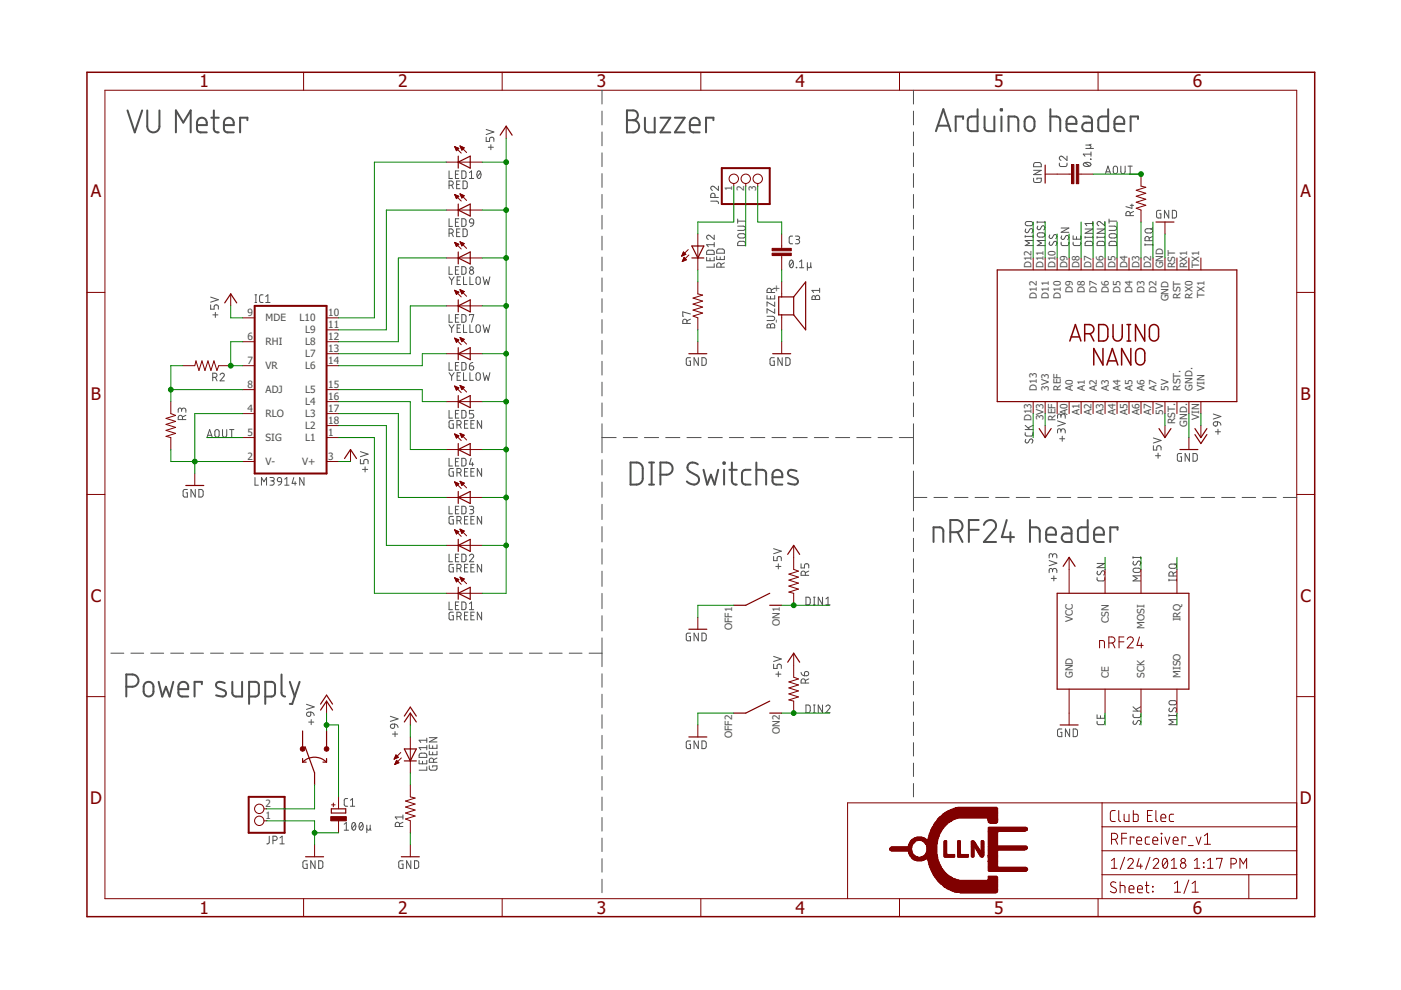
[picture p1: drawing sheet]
<svg xmlns="http://www.w3.org/2000/svg" width="297mm" height="210mm" viewBox="0 0 297 210" stroke-linecap="round" stroke-linejoin="round" font-family="sans-serif">
<defs><g id="words">
<g font-size="3.7" fill="#800000">
<text x="42.3" y="18.5">1</text>
<text x="84.4" y="18.5">2</text>
<text x="126.5" y="18.5">3</text>
<text x="168.7" y="18.5">4</text>
<text x="210.8" y="18.5">5</text>
<text x="252.9" y="18.5">6</text>
<text x="19.2" y="41.9">A</text>
<text x="275.7" y="41.9">A</text>
<text x="19.3" y="84.7">B</text>
<text x="275.8" y="84.7">B</text>
<text x="19.2" y="127.6">C</text>
<text x="275.7" y="127.6">C</text>
<text x="19.1" y="170.4">D</text>
<text x="275.6" y="170.4">D</text>
<text x="42.3" y="193.7">1</text>
<text x="84.4" y="193.7">2</text>
<text x="126.5" y="193.7">3</text>
<text x="168.7" y="193.7">4</text>
<text x="210.8" y="193.7">5</text>
<text x="252.9" y="193.7">6</text>
</g>
<g font-size="2.1" fill="#505050">
<text x="155.2" y="40.4" transform="rotate(-90 155.2 40.4)">1</text>
<text x="157.8" y="40.4" transform="rotate(-90 157.8 40.4)">2</text>
<text x="160.3" y="40.4" transform="rotate(-90 160.3 40.4)">3</text>
<text x="218.7" y="56.9" transform="rotate(-90 218.7 56.9)">D12</text>
<text x="221.2" y="56.9" transform="rotate(-90 221.2 56.9)">D11</text>
<text x="223.8" y="56.9" transform="rotate(-90 223.8 56.9)">D10</text>
<text x="226.3" y="56.9" transform="rotate(-90 226.3 56.9)">D9</text>
<text x="228.9" y="56.9" transform="rotate(-90 228.9 56.9)">D8</text>
<text x="231.4" y="56.9" transform="rotate(-90 231.4 56.9)">D7</text>
<text x="233.9" y="56.9" transform="rotate(-90 233.9 56.9)">D6</text>
<text x="236.5" y="56.9" transform="rotate(-90 236.5 56.9)">D5</text>
<text x="239" y="56.9" transform="rotate(-90 239 56.9)">D4</text>
<text x="241.6" y="56.9" transform="rotate(-90 241.6 56.9)">D3</text>
<text x="244.1" y="56.9" transform="rotate(-90 244.1 56.9)">D2</text>
<text x="246.6" y="56.9" transform="rotate(-90 246.6 56.9)">GND</text>
<text x="249.2" y="56.9" transform="rotate(-90 249.2 56.9)">RST</text>
<text x="251.7" y="56.9" transform="rotate(-90 251.7 56.9)">RX1</text>
<text x="254.3" y="56.9" transform="rotate(-90 254.3 56.9)">TX1</text>
<text x="165.4" y="62" transform="rotate(-90 165.4 62)">+</text>
<text x="219.8" y="63.4" transform="rotate(-90 219.8 63.4)">D12</text>
<text x="222.4" y="63.4" transform="rotate(-90 222.4 63.4)">D11</text>
<text x="224.9" y="63.4" transform="rotate(-90 224.9 63.4)">D10</text>
<text x="227.4" y="62.2" transform="rotate(-90 227.4 62.2)">D9</text>
<text x="230" y="62.2" transform="rotate(-90 230 62.2)">D8</text>
<text x="232.5" y="62.2" transform="rotate(-90 232.5 62.2)">D7</text>
<text x="235.1" y="62.2" transform="rotate(-90 235.1 62.2)">D6</text>
<text x="237.6" y="62.2" transform="rotate(-90 237.6 62.2)">D5</text>
<text x="240.1" y="62.2" transform="rotate(-90 240.1 62.2)">D4</text>
<text x="242.7" y="62.2" transform="rotate(-90 242.7 62.2)">D3</text>
<text x="245.2" y="62.2" transform="rotate(-90 245.2 62.2)">D2</text>
<text x="247.8" y="63.9" transform="rotate(-90 247.8 63.9)">GND</text>
<text x="250.3" y="63.3" transform="rotate(-90 250.3 63.3)">RST</text>
<text x="252.8" y="63.3" transform="rotate(-90 252.8 63.3)">RX0</text>
<text x="255.4" y="63.2" transform="rotate(-90 255.4 63.2)">TX1</text>
<text x="52.5" y="67">9</text>
<text x="56.3" y="68.1">MDE</text>
<text x="63.5" y="68.1">L10</text>
<text x="64.7" y="70.7">L9</text>
<text x="69.6" y="67">10</text>
<text x="69.6" y="69.6">11</text>
<text x="165.4" y="68.5" transform="rotate(-90 165.4 68.5)">-</text>
<text x="52.5" y="72.1">6</text>
<text x="52.5" y="77.2">7</text>
<text x="56.3" y="73.2">RHI</text>
<text x="64.7" y="73.2">L8</text>
<text x="64.7" y="75.8">L7</text>
<text x="69.6" y="72.1">12</text>
<text x="69.6" y="74.6">13</text>
<text x="69.6" y="77.2">14</text>
<text x="52.5" y="82.3">8</text>
<text x="56.3" y="83.4">ADJ</text>
<text x="56.3" y="78.3">VR</text>
<text x="64.7" y="78.3">L6</text>
<text x="64.7" y="83.4">L5</text>
<text x="69.6" y="82.3">15</text>
<text x="219.8" y="82.8" transform="rotate(-90 219.8 82.8)">D13</text>
<text x="222.4" y="82.8" transform="rotate(-90 222.4 82.8)">3V3</text>
<text x="224.9" y="82.8" transform="rotate(-90 224.9 82.8)">REF</text>
<text x="227.4" y="82.8" transform="rotate(-90 227.4 82.8)">A0</text>
<text x="230" y="82.8" transform="rotate(-90 230 82.8)">A1</text>
<text x="232.5" y="82.8" transform="rotate(-90 232.5 82.8)">A2</text>
<text x="235.1" y="82.8" transform="rotate(-90 235.1 82.8)">A3</text>
<text x="237.6" y="82.8" transform="rotate(-90 237.6 82.8)">A4</text>
<text x="240.1" y="82.8" transform="rotate(-90 240.1 82.8)">A5</text>
<text x="242.7" y="82.8" transform="rotate(-90 242.7 82.8)">A6</text>
<text x="245.2" y="82.8" transform="rotate(-90 245.2 82.8)">A7</text>
<text x="247.8" y="82.8" transform="rotate(-90 247.8 82.8)">5V</text>
<text x="250.3" y="82.8" transform="rotate(-90 250.3 82.8)">RST.</text>
<text x="252.8" y="82.8" transform="rotate(-90 252.8 82.8)">GND.</text>
<text x="255.4" y="82.8" transform="rotate(-90 255.4 82.8)">VIN</text>
<text x="52.5" y="87.3">4</text>
<text x="56.3" y="88.5">RLO</text>
<text x="64.7" y="85.9">L4</text>
<text x="64.7" y="88.5">L3</text>
<text x="69.6" y="84.8">16</text>
<text x="69.6" y="87.3">17</text>
<text x="69.6" y="89.9">18</text>
<text x="218.7" y="89.3" transform="rotate(-90 218.7 89.3)">D13</text>
<text x="221.2" y="89.1" transform="rotate(-90 221.2 89.1)">3V3</text>
<text x="223.8" y="89.2" transform="rotate(-90 223.8 89.2)">REF</text>
<text x="226.3" y="88" transform="rotate(-90 226.3 88)">A0</text>
<text x="228.9" y="88" transform="rotate(-90 228.9 88)">A1</text>
<text x="231.4" y="88" transform="rotate(-90 231.4 88)">A2</text>
<text x="233.9" y="88" transform="rotate(-90 233.9 88)">A3</text>
<text x="236.5" y="88" transform="rotate(-90 236.5 88)">A4</text>
<text x="239" y="88" transform="rotate(-90 239 88)">A5</text>
<text x="241.6" y="88" transform="rotate(-90 241.6 88)">A6</text>
<text x="244.1" y="88" transform="rotate(-90 244.1 88)">A7</text>
<text x="246.6" y="87.9" transform="rotate(-90 246.6 87.9)">5V</text>
<text x="249.2" y="89.9" transform="rotate(-90 249.2 89.9)">RST.</text>
<text x="254.3" y="89" transform="rotate(-90 254.3 89)">VIN</text>
<text x="52.5" y="92.4">5</text>
<text x="56.3" y="93.5">SIG</text>
<text x="64.7" y="91">L2</text>
<text x="64.7" y="93.5">L1</text>
<text x="69.6" y="92.4">1</text>
<text x="251.7" y="90.5" transform="rotate(-90 251.7 90.5)">GND.</text>
<text x="52.5" y="97.5">2</text>
<text x="56.3" y="98.6">V-</text>
<text x="64.1" y="98.6">V+</text>
<text x="69.6" y="97.5">3</text>
<text x="227.4" y="132" transform="rotate(-90 227.4 132)">VCC</text>
<text x="250.3" y="131.8" transform="rotate(-90 250.3 131.8)">IRQ</text>
<text x="155.2" y="133.6" transform="rotate(-90 155.2 133.6)">OFF1</text>
<text x="165.4" y="132.8" transform="rotate(-90 165.4 132.8)">ON1</text>
<text x="235.1" y="132" transform="rotate(-90 235.1 132)">CSN</text>
<text x="242.7" y="133.3" transform="rotate(-90 242.7 133.3)">MOSI</text>
<text x="227.4" y="143.8" transform="rotate(-90 227.4 143.8)">GND</text>
<text x="235.1" y="143.8" transform="rotate(-90 235.1 143.8)">CE</text>
<text x="242.7" y="143.8" transform="rotate(-90 242.7 143.8)">SCK</text>
<text x="250.3" y="143.8" transform="rotate(-90 250.3 143.8)">MISO</text>
<text x="165.4" y="155.6" transform="rotate(-90 165.4 155.6)">ON2</text>
<text x="155.2" y="156.4" transform="rotate(-90 155.2 156.4)">OFF2</text>
<text x="56.3" y="173.7">1</text>
<text x="56.3" y="171.1">2</text>
</g>
</g></defs>
<g fill="none" stroke="#505050" stroke-width=".21">
<path d="M127.6 19.1v3M193.7 19.1v3M95.2 39.3h.5a.46 .46 0 0 0 .4-.5 .46 .46 0 0 0-.4-.4h-.5v1.6M95.2 36.2v1.6h.7M95.8 39.3l.3 .7M96.6 37h.5M96.8 39.1h.6M97.3 36.2h-.7v1.6h.7M97.5 38.4h-.7v1.6h.7M97.9 36.2l.6 .1 .3 .2v1.1l-.3 .2h-.6zM98.2 38.4h.6l.2 .3v1l-.2 .3h-.6zM99.5 36.6l.5-.4v1.6"/>
<path d="M99.5 37.8h.9M101.3 36.3l.2-.1a.93 .93 0 0 1 0 1.6 1.02 1.02 0 0 1-.2-1.5zM101.9 36.6l-.7 .9M103.1 29.1v.9h.7v-.5a.46 .46 0 0 1 .5-.4 .46 .46 0 0 1 .4 .4v.5M103.1 27.5l1.6 .5-1.6 .5M103.5 31.2h1.1M104.1 30.7v1M127.6 23.6v2.9M127.6 28v2.9M127.6 32.4v2.9M127.6 36.8v2.9M152.3 39.5v.9l-.9-.8a.44 .44 0 0 0-.7 .1 .44 .44 0 0 0 .4 .7"/>
<path d="M193.7 23.6v2.9M193.7 28v2.9M193.7 32.4v2.9M193.7 36.8v2.9M219.1 37.8l.1 .7 .2 .2 1.3-.1 .1-.8h-.9v.3M219.1 36.1h1.7l-1.7 .9h1.7M219.3 34.6l1.2-.1 .2 .2 .1 .6h-1.7zM224.6 34.6v.5l.4 .2h1l.2-.2v-.5M226.2 33.1v.9l-.9-.8a.45 .45 0 0 0-.7 .2 .45 .45 0 0 0 .4 .6M229.8 34.6a1.03 1.03 0 0 1 1.5 .3 .97 .97 0 0 1-1.6 0zM230 34.5l.9 .7M230.2 31.5h1.6"/>
<path d="M230.9 30.8a.36 .36 0 0 1 .4 .3 .36 .36 0 0 1-.4 .4M231.2 33.7l.1 .1zM231.3 30.6l-.2 .2h-.9M231.3 32.2v.9M231.3 32.7h-1.6l.3 .4M234.4 36.8l.5-1.6 .6 1.6M234.5 36.4h.8M236.2 35.3l.3-.1 .3 .1 .1 1.1a.46 .46 0 0 1-.4 .4 .46 .46 0 0 1-.5-.4zM237.6 35.2v1.2a.46 .46 0 0 0 .5 .4 .46 .46 0 0 0 .4-.4v-1.2M239.2 35.2h.9M239.6 35.2v1.6M95.2 49.4h.5a.46 .46 0 0 0 .4-.4 .46 .46 0 0 0-.4-.5h-.5v1.7"/>
<path d="M95.2 46.4v1.6h.7M95.2 56.5v1.7h.7M95.2 58.7l.6 .8M95.8 59.5v.8M95.8 49.4l.3 .8M96.3 58.7l-.5 .8M96.6 57.3h.5M96.6 47.1h.5M96.8 49.3h.6M96.9 59.4h.6M97.3 46.4h-.7v1.6h.7M97.3 56.5h-.7v1.7h.7"/>
<path d="M97.5 48.5h-.7v1.7h.7M97.6 58.7h-.7v1.6h.7M97.9 56.5l.6 .1 .3 .2v1.1l-.3 .2-.6 .1zM97.9 46.4h.6l.3 .3v1l-.3 .3h-.6zM98.2 48.5l.6 .1 .2 .2v1.1l-.2 .2-.6 .1zM98.3 58.7v1.6h.7M99.6 58.7v1.6h.8M99.7 46.5l.3-.1 .3 .1 .1 .8-.8-.1-.1-.4zM100.4 47.3l-.3 .6-.4 .1M101 58.8l.4-.1 .3 .1 .1 1.1a.46 .46 0 0 1-.4 .4 .46 .46 0 0 1-.5-.4zM102.4 58.7l.4 1.6 .3-1.1 .4 1.1 .4-1.6M127.6 41.2v3"/>
<path d="M127.6 45.7v2.9M127.6 50.1v2.9M127.6 54.5v2.9M127.6 58.9v2.9M149.8 54.6v.7h1.6v-.7M149.9 53.2l1.3-.1 .2 .2v.6h-1.6zM150.5 54.7v.6M150.7 42.7h1.4l.2 .5M151.4 49.8v1l-.9-.8a.44 .44 0 0 0-.7 .1 .44 .44 0 0 0 .4 .7M151.4 55.9v.7h-1.6M151.4 51.4v.9M151.4 51.9h-1.6l.4 .4"/>
<path d="M151.6 41.9v-.5a.46 .46 0 0 0-.5-.4 .46 .46 0 0 0-.4 .4v.5h1.6M152 54.3v.7h1.6v-.7M152.1 52.9l1.2-.1 .3 .3v.6h-1.6zM152.7 54.5v.5M152.9 56.6v-.4a.46 .46 0 0 0-.5-.5 .46 .46 0 0 0-.4 .5v.4h1.6M153.6 55.7l-.7 .4M156.4 47.9h1.2a.46 .46 0 0 1 .4 .5 .46 .46 0 0 1-.4 .5h-1.2M156.4 46.4v.9M156.4 46.9h1.6M156.5 51.3l.4-.1h.9l.2 .3v.6h-1.6zM156.5 49.7l1.1-.1a.46 .46 0 0 1 .4 .4 .46 .46 0 0 1-.4 .5l-1.1-.2-.1-.3zM167.5 55.2l.3-.1a.97 .97 0 0 1 0 1.7 1.02 1.02 0 0 1-.3-1.6z"/>
<path d="M168 50.1l-.6 .1-.1 .2 .1 1.1 .2 .2h.4M168.1 55.5l-.7 .9M168.6 50.1h.6a.36 .36 0 0 1 .3 .3 .36 .36 0 0 1-.3 .4h-.4M168.8 56.7l.1 .1zM169.1 50.8a.46 .46 0 0 1 .4 .4 .46 .46 0 0 1-.4 .5h-.5M169.5 56.8h.9M169.5 55.5l.5-.4v1.7M171.2 56.4a.36 .36 0 0 0 .3 .4 .36 .36 0 0 0 .4-.4M171.2 55.7v1.6M171.9 55.7v.9l.2 .2M193.7 41.2v3M193.7 45.7v2.9"/>
<path d="M193.7 50.1v2.9M193.7 54.5v2.9M193.7 58.9v2.9M217.4 50.1h1.6M217.4 50v.3M217.5 48.6l-.1 .5 .3 .2h.3l.5-.8a.47 .47 0 0 1 .5 .3 .47 .47 0 0 1-.2 .6M217.5 47.1l1-.1a.44 .44 0 0 1 .5 .4 .44 .44 0 0 1-.5 .5l-1-.2-.1-.3zM219 51h-1.6l.9 .5-.9 .6h1.6M219 50v.3M219.9 47.1h1.6M219.9 46.9v.4M220 49.5l1.1-.1a.46 .46 0 0 1 .4 .4 .46 .46 0 0 1-.4 .5l-1.1-.2-.1-.3z"/>
<path d="M220 47.9l-.1 .2a.38 .38 0 0 0 .2 .6 .38 .38 0 0 0 .5-.2l.3-.5a.41 .41 0 0 1 .6 0 .41 .41 0 0 1-.1 .6l-.1 .1M221.5 51h-1.6l.9 .5-.9 .6h1.6M221.5 46.9v.4M222.6 51.3l-.1 .5 .3 .2 .2-.1 .4-.5a.41 .41 0 0 1 .6-.1 .41 .41 0 0 1 0 .6l-.2 .2M222.6 49.8l-.1 .2a.38 .38 0 0 0 .1 .5 .38 .38 0 0 0 .5-.1l.3-.5a.41 .41 0 0 1 .6-.1 .41 .41 0 0 1 0 .7l-.2 .1M225 51.4v.5l.3 .2 1.1-.1 .2-.1v-.5M225 48.3h1.6l-1.6 1h1.6M225.1 50l-.1 .2a.37 .37 0 0 0 .2 .5 .37 .37 0 0 0 .5-.1l.2-.5a.37 .37 0 0 1 .5-.1 .37 .37 0 0 1 .2 .5l-.2 .3M227.5 51.4v.5l.4 .2 1-.1 .2-.1 .1-.5M227.5 50v.7h1.7v-.7M228.2 50.2v.5M230.1 48.6h1.6l-1.6 .9h1.6"/>
<path d="M230.1 50.1v.4M230.1 50.3h1.6M230.2 51.3l.3-.1h.9l.2 .3 .1 .6h-1.6zM231.7 46.9v1M231.7 50.1v.4M231.7 47.4h-1.6l.3 .5M232.6 48.6h1.6l-1.6 .9h1.6M232.6 50.3h1.6M232.6 50.1v.4M232.7 51.3l.3-.1h.9l.3 .3v.6h-1.6zM234.2 46.9v1l-.9-.8a.44 .44 0 0 0-.7 .1 .44 .44 0 0 0 .4 .7M234.2 50.1v.4"/>
<path d="M235.1 47.9h1.2a.46 .46 0 0 1 .5 .5 .46 .46 0 0 1-.5 .5h-1.2M235.1 46.9h1.7M235.1 46.4v.9M235.3 51.3l.3-.1h.9l.2 .3 .1 .6h-1.7zM235.3 49.7l1-.1a.46 .46 0 0 1 .5 .4 .46 .46 0 0 1-.5 .5l-1-.2-.2-.3zM239.6 45.7v-.4a.46 .46 0 0 0-.4-.5 .46 .46 0 0 0-.5 .5v.4h1.6M239.6 43.5h.7M240 43.3v.9l-1.3-.4M240.3 44.8l-.7 .4M242.8 51.9h1.6M242.8 51.7v.4M242.9 48.6l1-.1a.46 .46 0 0 1 .5 .4 .46 .46 0 0 1-.5 .5l-1-.1-.1-.4z"/>
<path d="M243.6 51v-.4a.44 .44 0 0 0-.4-.5 .44 .44 0 0 0-.4 .5v.4h1.6M244.4 51.7v.4M244.4 50.1l-.8 .4M244.4 48.3l-.4 .4M246.1 44.6h-.5l-.3 .2-.1 1.1 .2 .3h.7v-.9h-.2M247.8 44.6v1.6l-.9-1.6v1.6M248.6 44.6h.6l.2 .3v1.1l-.2 .2h-.6zM44.7 64.6v1h.7v-.6a.45 .45 0 0 1 .4-.4 .45 .45 0 0 1 .5 .4v.6M44.7 63l1.6 .5-1.6 .6M45.1 66.8h1.1M45.7 66.2v1.1M46.7 79.5a.45 .45 0 0 1 .6-.4 .45 .45 0 0 1 .1 .7l-.7 1h.9"/>
<path d="M54.1 64.1h.3M54.1 62.5h.3M54.3 62.5v1.6M55.8 62.5h-.5l-.3 .4 .1 1.1 .7 .1M56.3 64.1h1M56.3 62.9l.5-.4v1.6M95.2 66.7v1.6h.7M95.2 76.9v1.6h.7M95.2 79l.6 .8M95.2 68.9l.6 .7M95.8 69.6v.9M95.8 79.8v.8"/>
<path d="M96.3 79l-.5 .8M96.3 68.9l-.5 .7M96.6 77.6h.5M96.6 67.4h.5M96.9 79.7h.6M96.9 69.6h.6M97.3 66.7h-.7v1.6h.7M97.3 76.9h-.7v1.6h.7M97.6 79h-.7v1.6h.7M97.6 68.9h-.7v1.6h.7M97.9 76.9h.6l.3 .2v1.1l-.3 .2-.6 .1zM97.9 66.7h.6l.3 .3v1.1l-.3 .2h-.6z"/>
<path d="M98.3 79v1.6h.7M98.3 68.9v1.6h.7M99.5 77.6h.6a.45 .45 0 0 1 .3 .5 .45 .45 0 0 1-.5 .4 .45 .45 0 0 1-.4-.5zM99.5 66.9v-.2h.9l-.4 1.6M99.6 79v1.6h.8M99.6 68.9v1.6h.8M100.2 76.9l-.5 .3-.2 .4M101 79.1l.4-.1 .3 .1 .1 1.1a.46 .46 0 0 1-.4 .4 .46 .46 0 0 1-.5-.4zM101 69l.4-.1 .3 .1 .1 1a.46 .46 0 0 1-.4 .5 .46 .46 0 0 1-.5-.5zM102.4 79l.4 1.6 .3-1 .4 1 .4-1.6M102.4 68.9l.4 1.6 .3-1.1 .4 1.1 .4-1.6M127.6 63.3v3"/>
<path d="M127.6 67.8v2.9M127.6 72.2v2.9M127.6 76.6v2.9M145.6 68.6v-.5a.44 .44 0 0 0-.4-.4 .44 .44 0 0 0-.4 .4v.5h1.6M146.4 75.8l-.7 .1-.2 .2v1l.2 .3 .7 .1v-.9h-.3M146.4 66.6l-1.6-.5v.9h.1M146.4 67.7l-.8 .3M148.1 75.8v1.7l-.9-1.7v1.7M148.8 75.8l.7 .1 .2 .2v.9l-.2 .4-.7 .1zM162.6 67.1h1.2a.46 .46 0 0 1 .5 .4 .46 .46 0 0 1-.5 .5h-1.2M162.6 62.7v.7h1.7v-.7M162.7 68.8l.4-.1 .3 .3a.44 .44 0 0 1 .4-.4 .44 .44 0 0 1 .5 .4v.5h-1.7z"/>
<path d="M163.4 62.8v.6M163.4 69v.5M163.5 62v-.4a.46 .46 0 0 0-.4-.5 .46 .46 0 0 0-.5 .5v.4h1.7M164.2 75.8l-.7 .1-.2 .2v1l.2 .3 .7 .1v-.9h-.3M164.3 64v.9l-1.7-.9v.9M164.3 65.5v.9l-1.7-.9v.9M164.3 61.1l-.8 .4M165.8 75.8v1.7l-.9-1.7v1.7M166.6 75.8l.6 .1 .3 .2v.9l-.3 .4-.6 .1zM172.3 62.8l.4-.1 .2 .4a.46 .46 0 0 1 .4-.5 .46 .46 0 0 1 .5 .5v.4h-1.7zM172.9 63.1v.4M173.8 61.1v.9"/>
<path d="M173.8 61.6h-1.7l.4 .4M193.7 63.3v3M193.7 67.8v2.9M193.7 72.2v2.9M193.7 76.6v2.9M38.5 87a.46 .46 0 0 1 .5-.5 .46 .46 0 0 1 .4 .5v.4M38.5 87.2v-.3a.36 .36 0 0 0-.4-.4 .36 .36 0 0 0-.3 .4v.5M38.7 89v-.5a.46 .46 0 0 0-.5-.4 .46 .46 0 0 0-.4 .4v.5h1.6M39.4 88.1l-.7 .3M43.9 92.7l.5-1.6 .6 1.6M44 92.3h.9M45.1 80h.5a.44 .44 0 0 0 .4-.4 .44 .44 0 0 0-.4-.5h-.5v1.7"/>
<path d="M45.7 80l.3 .8M45.7 91.2l.3-.1 .3 .1 .2 1a.46 .46 0 0 1-.5 .5 .46 .46 0 0 1-.4-.5zM47.2 91.1v1.1a.44 .44 0 0 0 .4 .5 .44 .44 0 0 0 .5-.5v-1.1M48.7 91.1h.9M49.1 91.1v1.6M76.4 97.4v.9h.7v-.5a.46 .46 0 0 1 .5-.4 .46 .46 0 0 1 .4 .4v.5M76.4 95.8l1.6 .5-1.6 .5M76.9 99.5h1.1M77.4 99v1.1M95.2 87v1.6h.7M95.2 97.2v1.6h.7M96.1 99.3l-.7 .1-.2 .1v1.1l.2 .3 .7 .1v-.9h-.3"/>
<path d="M96.1 89.2h-.7l-.2 .2v1l.2 .4h.7v-.9h-.3M96.6 97.9h.5M96.6 87.7h.5M96.9 90.1h.4a.46 .46 0 0 0 .5-.5 .46 .46 0 0 0-.5-.4h-.4v1.6M97.3 87h-.7v1.6h.7M97.3 97.2h-.7v1.6h.7M97.4 90.1l.4 .7M97.9 97.2h.6l.3 .3v1l-.3 .3h-.6zM97.9 87l.6 .1 .3 .2v1.1l-.3 .2h-.6zM98.5 89.9h.5M99.2 89.2h-.7v1.6h.7M99.2 99.3h-.7v1.7h.7"/>
<path d="M99.8 89.9h.6M99.9 97.2l-.4 1.2h.9M100.2 98.1v.7M100.4 87h-.9v.7h.6a.46 .46 0 0 1 .3 .5 .46 .46 0 0 1-.3 .4h-.6M100.6 89.2h-.8v1.6h.8M100.6 99.3h-.8v1.7h.8M102.1 89.2v1.6l-.9-1.6v1.6M102.1 99.3v1.7l-.9-1.7v1.7M127.6 81v2.9M127.6 85.4v2.9M127.6 89.9v6.1M127.6 97.5v3.2"/>
<path d="M127.6 92.8h3M132.1 92.8h3M136.6 92.8h3M141.1 92.8h3M145.6 92.8h3.1M150.2 92.8h2.9M154.6 92.8h3M159.2 92.8h3M163.7 92.8h2.9M168.1 92.8h3.1M172.7 92.8h3M177.2 92.8h2.9"/>
<path d="M181.7 92.8h3M186.2 92.8h3M190.7 92.8h3M193.7 81v2.9M193.7 85.4v2.9M193.7 89.9v8.5M193.7 99.9v8.4M217.4 91.7v.5l.3 .3 1.1-.1 .1-.2 .1-.5M217.4 91.1h1.6M217.4 90.2l1 .9M217.5 93.2l-.1 .1a.38 .38 0 0 0 .1 .6 .38 .38 0 0 0 .5-.2l.3-.5a.41 .41 0 0 1 .6 0 .41 .41 0 0 1 0 .6l-.1 .2M219 90.2l-1 .5"/>
<path d="M224.2 89.2l1.6 .6-1.6 .5M224.7 93h1M224.9 91.4a.46 .46 0 0 1 .5-.5 .46 .46 0 0 1 .4 .5v.4M224.9 91.6v-.3a.36 .36 0 0 0-.3-.4 .36 .36 0 0 0-.4 .4v.5M224.9 88.2a.46 .46 0 0 1 .5-.4 .46 .46 0 0 1 .4 .4v.5M224.9 88.5v-.4a.36 .36 0 0 0-.3-.3 .36 .36 0 0 0-.4 .3v.6M225.2 92.5v1.1M244.5 94.5v.9h.8v-.5a.46 .46 0 0 1 .4-.4 .46 .46 0 0 1 .5 .4v.5M244.5 92.9l1.7 .5-1.7 .5M245 96.6h1.1M245.5 96.1v1.1M250.5 96.2h-.7l-.2 .2v1l.2 .3 .7 .1v-.9h-.2"/>
<path d="M252.2 96.2v1.6l-.9-1.6v1.6M252.9 96.2h.7l.2 .2 .1 .9-.3 .4-.7 .1zM257.2 87.8l1.6 .5-1.6 .6M257.4 89.6l.7-.2v.6a.46 .46 0 0 1-.6 .3 .46 .46 0 0 1-.1-.7zM257.7 91.5h1.1M258.1 89.4l.6 .3 .1 .4M258.2 91v1.1M39.7 103.8h-.6l-.2 .2-.1 1 .3 .4h.6v-.9h-.2M41.4 103.8v1.6l-.9-1.6v1.6M42.2 103.8h.6l.2 .3 .1 .8-.3 .5h-.6zM54.1 101.2v1.7h.7M55.4 102.9v-1.7l.6 .9 .5-.9v1.7"/>
<path d="M57.2 101.2h.6a.36 .36 0 0 1 .3 .4 .36 .36 0 0 1-.3 .4h-.4M57.7 102a.46 .46 0 0 1 .4 .4 .46 .46 0 0 1-.4 .5h-.5M58.9 101.4l.3-.2 .4 .2 .1 .7-.8-.1-.1-.3zM59.7 102.1l-.3 .6-.4 .2M60.4 102.9h.9M60.4 101.6l.4-.4v1.7M62.3 101.2l-.4 1.3h.9M62.6 102.1v.8M64.5 101.2v1.7l-1-1.7v1.7M95.2 107.3v1.6h.7M95.2 117.5v1.6h.7M96.1 119.7h-.7l-.2 .2v1l.2 .3 .7 .1v-.9h-.3"/>
<path d="M96.1 109.5h-.7l-.2 .2v1l.2 .4h.7v-.9h-.3M96.6 118.2h.5M96.6 108.1h.5M96.9 110.4h.4a.44 .44 0 0 0 .5-.5 .44 .44 0 0 0-.5-.4h-.4v1.6M96.9 100.2h.4a.44 .44 0 0 0 .5-.4 .44 .44 0 0 0-.5-.5h-.4v1.7M97.3 107.3h-.7v1.6h.7M97.3 117.5h-.7v1.6h.7M97.4 110.4l.4 .7M97.4 100.2l.4 .8M97.9 117.5h.6l.3 .3v1l-.3 .3h-.6zM97.9 107.3l.6 .1 .3 .2v1.1l-.3 .2h-.6zM98.5 110.2h.5"/>
<path d="M98.5 100.1h.5M99.2 109.5h-.7v1.6h.7M99.2 119.7h-.7v1.6h.7M99.5 117.9a.44 .44 0 0 1 .7-.4 .44 .44 0 0 1 .1 .7l-.8 .9h.9M99.5 107.3h.6a.36 .36 0 0 1 .3 .4 .36 .36 0 0 1-.3 .4h-.4M99.8 110.2h.6M99.8 100.1h.6M100 108.1a.44 .44 0 0 1 .4 .4 .44 .44 0 0 1-.4 .4h-.5M100.6 109.5h-.8v1.6h.8M100.6 119.7h-.8v1.6h.8M102.1 109.5v1.6l-.9-1.6v1.6M102.1 119.7v1.6l-.9-1.6v1.6"/>
<path d="M127.6 102.2v3.2M127.6 106.9v3.3M127.6 111.7v3.2M127.6 116.4v3.2M164 118v.9h.8v-.6a.45 .45 0 0 1 .4-.3 .45 .45 0 0 1 .5 .3v.6M164 116.3l1.7 .6-1.7 .5M165 119.5v1.1M169.8 119.5v.9h.8v-.5a.46 .46 0 0 1 .4-.4 .46 .46 0 0 1 .5 .4v.5M193.7 109.8v2.8M193.7 114.1v2.9M193.7 118.5v2.8M193.7 105.5h2.8"/>
<path d="M198 105.5h2.9M202.4 105.5h2.8M206.7 105.5h2.9M211.1 105.5h2.9M215.5 105.5h2.8M219.8 105.5h2.9M222.4 118.9l1.7 .5-1.7 .6M223.2 117.8a.46 .46 0 0 1 .4-.4 .46 .46 0 0 1 .5 .4v.5M223.2 118.1v-.3a.36 .36 0 0 0-.4-.4 .36 .36 0 0 0-.4 .4v.5M224.2 105.5h2.8M228.5 105.5h2.9M232.6 119.5h1.6l-1.6 .9h1.6"/>
<path d="M232.9 105.5h2.8M237.2 105.5h2.9M240.2 118.2h1.7M240.2 118v.4M240.3 119a.41 .41 0 0 0 0 .7 .41 .41 0 0 0 .6-.1l.3-.5a.41 .41 0 0 1 .6 0 .41 .41 0 0 1-.1 .6l-.1 .1M241.6 105.5h2.8M241.9 118v.4M245.9 105.5h2.9M248 119.7l1-.1a.46 .46 0 0 1 .4 .4 .46 .46 0 0 1-.4 .5l-1-.1-.2-.4zM249.4 119.4l-.3 .4M250.3 105.5h2.9M254.7 105.5h2.8"/>
<path d="M259 105.5h2.9M263.4 105.5h2.8M267.7 105.5h2.9M272.1 105.5h2.8M23.5 138.5h2.7M27.7 138.5h2.8M32 138.5h2.7M36.2 138.5h2.7M40.4 138.5h2.7M44.6 138.5h2.8M48.9 138.5h2.7M53.1 138.5h2.7"/>
<path d="M57.3 138.5h2.7M61.5 138.5h2.8M65.8 138.5h2.7M70 138.5h2.7M74.2 138.5h2.7M78.4 138.5h2.8M82.7 138.5h2.7M86.9 138.5h2.7M91.1 138.5h2.7M95.2 127.6v1.7h.7M95.3 138.5h2.8M96.1 129.8h-.5l-.4 .2v1.1l.2 .3h.7v-.9h-.3"/>
<path d="M96.6 128.4h.5M96.9 130.7h.4a.46 .46 0 0 0 .5-.5 .46 .46 0 0 0-.5-.4h-.4v1.6M96.9 120.5h.4a.44 .44 0 0 0 .5-.4 .44 .44 0 0 0-.5-.4h-.4v1.6M97.3 127.6h-.7v1.7h.7M97.4 130.7l.4 .7M97.4 120.5l.4 .8M97.9 127.6l.6 .1 .3 .2v1.1l-.3 .2-.6 .1zM98.5 130.5h.5M98.5 120.4h.5M99.2 129.8h-.7v1.6h.7M99.5 129.3h.9M99.5 128l.5-.4v1.7"/>
<path d="M99.6 138.5h2.7M99.8 130.5h.6M99.8 120.4h.6M100.6 129.8h-.8v1.6h.8M102.1 129.8v1.6l-.9-1.6v1.6M103.8 138.5h2.7M108 138.5h2.7M112.2 138.5h2.8M116.5 138.5h2.7M120.7 138.5h2.7M124.9 138.5h2.7M127.6 121.1v3.2"/>
<path d="M127.6 125.8v3.3M127.6 130.5v3.3M127.6 135.3v6.1M146.4 134.2h-.5l-.4 .3v1l.2 .3 .7 .1v-.9h-.3M148.1 134.2v1.7l-.9-1.7v1.7M148.8 134.2l.7 .1 .2 .2v.9l-.2 .4-.7 .1zM164 139.2l1.7 .5-1.7 .6M164.5 120.1h1.1M170.8 122v-.5a.46 .46 0 0 0-.5-.4 .46 .46 0 0 0-.5 .4v.5h1.7M170.9 126.6l.6 .1 .2 .2 .1 .9-.3 .4h-.6zM171.5 121.1l-.7 .3M172.5 126.6h.3"/>
<path d="M172.5 128.2h.3M172.6 126.6v1.6M174.4 126.6v1.6l-.9-1.6v1.6M175.1 128.2h.9M175.1 127l.5-.4v1.6M193.7 122.8v2.8M193.7 127.1v2.9M193.7 131.5v2.8M193.7 135.8v2.8M222.9 122.6h1.1M223.2 121a.46 .46 0 0 1 .4-.5 .46 .46 0 0 1 .5 .5v.4M223.2 121.2v-.3a.36 .36 0 0 0-.4-.4 .36 .36 0 0 0-.4 .4v.5"/>
<path d="M223.4 122.1v1.1M232.6 122.4v.6l.4 .2 1-.1 .2-.1v-.6M232.7 121.1a.41 .41 0 0 0-.1 .6 .41 .41 0 0 0 .6 .1l.4-.6a.37 .37 0 0 1 .5-.1 .37 .37 0 0 1 .1 .5l-.2 .3M240.3 120.6l1.1-.1a.46 .46 0 0 1 .5 .4 .46 .46 0 0 1-.5 .5l-1.1-.2-.1-.3zM241.9 122.1h-1.7l.9 .5-.9 .6h1.7M247.8 123h1.6M247.8 122.8v.4M248.7 122.1v-.4a.44 .44 0 0 0-.4-.5 .44 .44 0 0 0-.5 .5v.4h1.6M249.4 122.8v.4M249.4 121.2l-.7 .4M65 149.3l1.6 .6-1.6 .5M65.1 151.1l.8-.1v.5a.46 .46 0 0 1-.7 .3 .46 .46 0 0 1-.1-.7z"/>
<path d="M65.4 153.1h1.1M65.9 151l.4 .1 .3 .6M66 152.6v1M82.8 151.9l1.6 .5-1.6 .6M82.9 153.6l.8-.1v.6a.46 .46 0 0 1-.7 .3 .46 .46 0 0 1-.1-.8zM83.2 155.6h1.1M83.7 153.5l.4 .2 .3 .5M83.8 155.1v1.1M89 159.8l.3-.1h.9l.2 .3 .1 .6h-1.6zM90.5 156.5v.9M90.5 158.1v.9M90.5 158.5h-1.6l.3 .5"/>
<path d="M90.5 157h-1.6l.3 .4M91 157.9v.8h1.6v-.8M91 159.3v.7h1.6v-.7M91 156.4h1.6l-1.6 .9h1.6M91.7 158.1v.6M91.7 159.5v.5M127.6 142.9v2.8M127.6 147.2v2.9M127.6 151.6v2.8M127.6 155.9v2.9M146.4 157.1h-.7l-.2 .2v1.1l.2 .3h.7v-.9h-.3M148.1 157.1v1.6l-.9-1.6v1.6"/>
<path d="M148.8 157.1h.7l.2 .3v.9l-.2 .4h-.7zM164 140.8v.9h.8v-.5a.45 .45 0 0 1 .4-.4 .45 .45 0 0 1 .5 .4v.5M164.5 142.9h1.1M165 142.4v1.1M169.8 142.6l.3 .5 .5 .2M170.7 142.5a.47 .47 0 0 1 .7 .1 .47 .47 0 0 1-.4 .7h-.4zM170.8 144.8v-.4a.46 .46 0 0 0-.5-.5 .46 .46 0 0 0-.5 .5v.4h1.7M170.9 149.5h.6l.2 .3 .1 .9-.3 .4h-.6zM171.5 143.9l-.7 .4M172.5 149.5h.3M172.5 151.1h.3M172.6 149.5v1.6"/>
<path d="M174.4 149.5v1.6l-.9-1.6v1.6M175.1 149.8a.44 .44 0 0 1 .6-.3 .44 .44 0 0 1 .2 .7l-.8 .9h.9M193.7 140.1v2.9M193.7 144.5v2.8M193.7 148.8v2.8M193.7 153.1v2.9M193.7 157.5v2.8M225.1 154.6h-.7l-.2 .2v1l.2 .4h.7v-.9h-.2M226.8 154.6v1.6l-.9-1.6v1.6M227.5 154.6h.7l.2 .2 .1 .9-.3 .4-.7 .1zM232.6 152.9v.5l.4 .2h1l.2-.2v-.5M232.6 151.6v.7h1.6v-.7"/>
<path d="M233.3 151.7v.6M240.2 151.4v.5l.4 .2 1.1-.1 .2-.6M240.2 150.8h1.7M240.2 149.9l1 .9M240.3 152.8a.41 .41 0 0 0-.1 .6 .41 .41 0 0 0 .6 .1l.4-.6a.37 .37 0 0 1 .5-.1 .37 .37 0 0 1 .1 .5l-.2 .3M241.9 149.9l-1 .5M247.8 151.5v.4M247.8 151.7h1.6M248 150.1a.41 .41 0 0 0-.1 .6 .41 .41 0 0 0 .6 0l.3-.5a.42 .42 0 0 1 .6 0 .42 .42 0 0 1 0 .6l-.2 .2M248 148.7l1-.2a.44 .44 0 0 1 .4 .5 .44 .44 0 0 1-.4 .4l-1-.1-.2-.3zM249.4 151.5v.4M249.4 152.6h-1.6l.9 .5-.9 .5h1.6"/>
<path d="M57.1 177.3v1.4l-.5 .2M57.9 178.2h.4a.44 .44 0 0 0 .5-.5 .44 .44 0 0 0-.5-.4h-.4v1.6M59.4 178.9h.9M59.4 177.7l.4-.4v1.6M73 174.8l.4-.4v1.6M73 176h.9M73.7 169.3h-.5l-.2 .4v1l.2 .2h.5M74.3 170.9h.9M74.3 169.7l.4-.4v1.6M74.8 174.5l.1-.1a.8 .8 0 0 1 .6 .6 .8 .8 0 0 1-.2 .8l-.3 .2a1.04 1.04 0 0 1-.2-1.5zM75.4 174.8l-.8 .9M76.3 174.5l.3-.1a.97 .97 0 0 1 0 1.6 1 1 0 0 1-.3-1.5z"/>
<path d="M76.9 174.8l-.7 .9M77.8 175.7a.36 .36 0 0 0 .3 .3 .36 .36 0 0 0 .4-.3M77.8 174.9v1.7M78.5 174.9v.9l.2 .2M84.7 175.2v-.4a.46 .46 0 0 0-.4-.5 .46 .46 0 0 0-.5 .5v.4h1.6M85.4 172.8v.9M85.4 174.3l-.7 .4M85.4 173.2h-1.6l.4 .5M88.9 161.2v.7h1.6v-.7M89.6 161.4v.5M90.5 162.6v.7h-1.6M91 162.4l.1 .8h1.4l.1-.8h-.9v.3"/>
<path d="M91.9 161.6v-.4a.46 .46 0 0 0-.4-.5 .46 .46 0 0 0-.5 .5v.4h1.6M92.6 160.7l-.7 .4M127.6 160.3v2.8M127.6 164.6v2.9M127.6 169v2.9M127.6 173.3v2.9M127.6 177.7v2.9M193.7 161.8v2.8M193.7 166.1v2.9M65.1 182.5h-.6l-.2 .2v1.3l.8 .1v-.9h-.2M66.8 182.5v1.6l-.9-1.6v1.6M67.6 182.5h.6l.2 .3v1l-.2 .3h-.6z"/>
<path d="M85.4 182.5h-.6l-.2 .2v1.3l.8 .1v-.9h-.2M87.1 182.5v1.6l-.9-1.6v1.6M87.9 182.5h.6l.3 .3v1l-.3 .3h-.6zM127.6 182.1v2.8M127.6 186.4v2.9"/>
<circle cx="100" cy="56.9" r=".35"/>
<circle cx="100" cy="57.7" r=".46"/>
</g>
<g fill="none" stroke="#800000" stroke-width=".21">
<path d="M22.2 19.1h252.7v171.4h-252.7zM64.4 15.3v3.8M106.5 15.3v3.8M148.6 15.3v3.8M190.7 15.3v3.8M232.8 15.3v3.8M94.6 34.4h7.6M96.4 31.1l1.4 1.4M96.4 31.1l.9 .4-.5 .5zM96.4 31.2h.2M96.5 31.3h.4M96.5 31.4h.7"/>
<path d="M96.6 31.5h.6M96.6 31.6h.5M96.7 31.8h.3M96.8 31.9h.1M97.5 30.9l1.4 1.4M97.5 30.9l.9 .4-.5 .5zM97.6 31.1h.2M97.6 31.2h.4M97.7 31.3h.6M97.7 31.4h.7M97.8 31.5h.4M97.9 31.6h.2"/>
<path d="M97.9 31.8h.1M107.3 26.8v2.5M155.6 38.9v.6M158.1 38.9v.6M160.7 38.9v.6M221.6 36.9h5.6M228.7 36.9h3.1M241.9 36.9v2.6l1 .2-2 .6 2 .7-2 .6 2 .6-2 .7 2 .6-2 .7 1 .3v2.6M94.6 54.7h7.6M94.6 44.5h7.6M96.4 51.4l1.4 1.4M96.4 51.4l.9 .4"/>
<path d="M96.4 51.4l.4 .9M96.4 41.2l1.4 1.4M96.4 41.2l.9 .4-.5 .5zM96.4 51.4h.1M96.4 41.3h.2M96.5 51.5h.3M96.5 41.4h.3M96.5 51.7h.5M96.5 41.5h.6M96.6 51.8h.7M96.6 41.7h.6M96.6 51.9h.6"/>
<path d="M96.6 41.8h.5M96.7 52h.3M96.7 41.9h.3M96.7 52.2h.2M96.7 42h.2M96.8 52.3h.1M97.3 51.8l-.5 .5M97.5 51.3l1.4 1.4M97.5 51.3l.9 .3-.5 .6zM97.5 41.1l1.4 1.4M97.5 41.1l.9 .4-.5 .5zM97.6 51.3h.1"/>
<path d="M97.6 41.2h.1M97.6 51.4h.3M97.6 41.3h.4M97.7 51.5h.5M97.7 41.4h.6M97.7 51.7h.7M97.7 41.5h.7M97.8 51.8h.5M97.8 41.7h.5M97.8 51.9h.4M97.8 41.8h.3M97.9 52h.1"/>
<path d="M97.9 41.9h.1M144.6 54.2h.2M144.6 54.1h.5M144.7 54h.6M144.7 55.4h.1M144.7 53.8h.6M144.7 55.3h.3M144.8 53.7h.4M144.8 55.2h.5M144.8 53.6h.3M144.8 55.1h.7M144.9 53.5h.1"/>
<path d="M144.9 54.9h.5M144.9 53.4l.5 .5-.9 .4zM144.9 54.8h.4M145 54.7h.2M145 54.6l-.3 .9M145 54.6l.5 .5-.8 .4M145 54.6h.1M145.9 52.9l-1.4 1.4M146 54.1l-1.3 1.4M148 49.6v7.6M148 59.8v2.5l1 .3-2.1 .6 2.1 .6-2.1 .7 2.1 .6-2.1 .6 2.1 .7-2.1 .6 1.1 .4v2.5M165.7 49.6v3.1"/>
<path d="M165.7 54.2v3M165.7 59.8v3.1M219.1 54.7v2.5M221.6 54.7v2.5M224.1 54.7v2.5M226.7 54.7v2.5M229.2 54.7v2.5M231.8 54.7v2.5M234.3 54.7v2.5M236.8 54.7v2.5M239.4 54.7v2.5M241.9 54.7v2.5"/>
<path d="M244.5 54.7v2.5M247 47.1v2.5M247 54.7v2.5M249.5 54.7v2.5M252.1 54.7v2.5M254.6 54.7v2.5M18.4 62h3.8M38.8 77.5h2.5l.3-1 .6 2 .6-2 .7 2 .6-2 .6 2 .7-2 .6 2 .4-1h2.5M48.9 62.3v2.6M51.5 72.5h2.5M51.5 67.4h2.5M51.5 77.5h2.5"/>
<path d="M69.2 72.5h2.6M69.2 67.4h2.6M69.2 69.9h2.6M69.2 77.5h2.6M69.2 75h2.6M94.6 75h7.6M94.6 64.9h7.6M96.4 71.7l1.4 1.4M96.4 71.7l.9 .4-.5 .5zM96.4 61.6l1.4 1.3M96.4 61.6l.9 .3M96.4 61.6l.4 .8 .5-.5"/>
<path d="M96.4 61.6h.1M96.5 71.8h.1M96.5 61.7h.2M96.5 71.9h.4M96.5 61.8h.5M96.5 72.1h.7M96.6 61.9h.7M96.6 62h.6M96.6 72.2h.6M96.6 72.3h.5M96.7 62.2h.3M96.7 72.4h.3"/>
<path d="M96.7 62.3h.2M96.8 72.5h.1M96.8 62.4h.1M97.5 71.6l1.4 1.4M97.5 71.6l.9 .3-.5 .6zM97.5 61.4l1.4 1.4M97.5 61.4l.9 .4M97.5 61.4l.4 .9 .5-.5M97.6 61.4h.1M97.6 71.7h.2M97.6 61.6h.3M97.6 71.8h.5"/>
<path d="M97.7 61.7h.4M97.7 71.9h.7M97.7 61.8h.7M97.7 72.1h.6M97.8 61.9h.5M97.8 72.2h.4M97.8 62h.4M97.9 72.3h.2M97.9 62.2h.2M97.9 72.4h.1M97.9 62.3h.1M148 72.5v2.5"/>
<path d="M165.7 66.8v3.1M165.7 72.5v2.5M274.9 62h3.8M36.2 85.2v2.5l1 .4-2 .6 2 .6-2 .7 2 .6-2 .6 2 .7-2 .6 1 .3v2.5M51.5 82.6h2.5M51.5 87.7h2.5M51.5 92.8h2.5M51.5 97.9h2.5M69.2 82.6h2.6M69.2 87.7h2.6M69.2 92.8h2.6M69.2 85.2h2.6"/>
<path d="M69.2 90.2h2.6M69.2 97.9h2.6M74.3 95.3v2.6M94.6 85.2h7.6M94.6 95.3h7.6M96.4 92l1.4 1.4M96.4 92l.9 .4-.5 .5zM96.4 81.9l1.4 1.3M96.4 81.9l.9 .3-.5 .5zM96.4 92.1h.1M96.4 81.9h.2M96.5 92.2h.3"/>
<path d="M96.5 82.1h.4M96.5 92.3h.6M96.5 82.2h.7M96.6 92.4h.7M96.6 82.3h.6M96.6 92.6h.5M96.6 82.4h.5M96.7 92.7h.3M96.7 82.5h.3M96.7 92.8h.2M96.8 82.7h.1M97.5 91.9l1.4 1.4"/>
<path d="M97.5 91.9l.9 .4-.5 .5zM97.5 81.7l1.4 1.4M97.5 81.7l.9 .4-.5 .5zM97.6 91.9h.1M97.6 81.8h.1M97.6 92.1h.4M97.6 81.9h.4M97.7 92.2h.6M97.7 82.1h.6M97.7 92.3h.7M97.7 82.2h.7M97.8 92.4h.5"/>
<path d="M97.8 82.3h.4M97.8 92.6h.3M97.8 82.4h.3M97.9 92.7h.1M97.9 82.5h.1M219.1 85.2v2.5M221.6 85.2v2.5M221.6 90.2v2.6M224.1 85.2v2.5M226.7 85.2v2.5M229.2 85.2v2.5M231.8 85.2v2.5"/>
<path d="M234.3 85.2v2.5M236.8 85.2v2.5M239.4 85.2v2.5M241.9 85.2v2.5M244.5 85.2v2.5M247 85.2v2.5M247 90.2v2.6M249.5 85.2v2.5M252.1 85.2v2.5M252.1 92.8v2.5M254.6 85.2v2.5M254.6 90.2v2.6"/>
<path d="M18.4 104.8h3.8M41.3 100.4v2.5M94.6 115.6h7.6M94.6 105.5h7.6M96.4 112.3l1.4 1.4M96.4 112.3h.1M96.4 112.3l.9 .4M96.4 112.3l.4 .9 .5-.5M96.4 102.2l1.4 1.4M96.4 102.2l.9 .4M96.4 102.2l.4 .9M96.4 102.2h.1"/>
<path d="M96.5 112.5h.2M96.5 102.3h.3M96.5 112.6h.5M96.5 102.4h.5M96.6 112.7h.7M96.6 102.6h.7M96.6 112.8h.6M96.6 102.7h.6M96.7 112.9h.4M96.7 102.8h.3M96.7 113.1h.2M96.7 102.9h.2"/>
<path d="M96.8 113.2h.1M96.8 103h.1M97.3 102.6l-.5 .5M97.5 112.2l1.4 1.4M97.5 112.2l.9 .4M97.5 112.2l.4 .9 .5-.5M97.5 102l1.4 1.4M97.5 102l.9 .4-.5 .5M97.5 102l.4 .9M97.6 112.2h.1M97.6 102.1h.1M97.6 112.3h.3"/>
<path d="M97.6 102.2h.3M97.6 112.5h.5M97.7 102.3h.5M97.7 112.6h.7M97.7 102.4h.7M97.7 112.7h.6M97.8 102.6h.5M97.8 112.8h.4M97.8 102.7h.4M97.9 112.9h.2M97.9 102.8h.1M97.9 113.1h.1"/>
<path d="M97.9 102.9h.1M168.3 115.6v5.1l1 .4-2 .6 2 .7-2 .6 2 .6-2 .7 2 .6-2 .6 1 .3v2.5M226.7 118.2v7.6M274.9 104.8h3.8M94.6 125.8h7.6M96.4 122.5l1.4 1.4M96.4 122.5l.9 .4-.5 .5zM96.4 122.6h.2M96.5 122.7h.4M96.5 122.8h.7M96.6 123h.6M96.6 123.1h.5"/>
<path d="M96.7 123.2h.3M96.8 123.3h.1M97.5 122.4l1.4 1.4M97.5 122.4l.9 .3-.5 .6zM97.6 122.5h.2M97.6 122.6h.5M97.7 122.7h.7M97.7 122.8h.6M97.8 123h.4M97.9 123.1h.2M97.9 123.2h.1M148 130.9v2.5"/>
<path d="M168.3 138.5v5.1l1 .4-2 .6 2 .6-2 .7 2 .6-2 .6 2 .7-2 .6 1 .3v2.5M233.1 137.4v-1.6h.7l.3 .3 .1 1.3M234.3 120.7v5.1M235.1 136.3h.6a.65 .65 0 0 0 .7-.6 .65 .65 0 0 0-.7-.7h-.6v2.4M235.9 136.3l.5 1.1M237.3 136.1h1M238.3 135h-1v2.4M239 135.6a.64 .64 0 0 1 .9-.5 .64 .64 0 0 1 .2 1l-1.1 1.3h1.3M241.6 135l-.5 1.8h1.3M241.9 120.7v5.1M242 136.3v1.1M249.5 120.7v5.1"/>
<path d="M18.4 147.7h3.8M69.2 148.7v2.5M85 159.6l-1.4 1.4M87 151.2v2.5M87 156.3v7.6M148 153.7v2.6M226.7 146.1v7.6M234.3 146.1v5.1M241.9 146.1v5.1M249.5 146.1v5.1M274.9 147.7h3.8M56 174h.5"/>
<path d="M56 171.5h.5M66.7 179.1v2.6M70.3 170.6h.8M70.7 170.3v.7M71.8 169v2.5M71.8 174v2.6M83.6 161h.1M83.6 160.8h.3M83.7 160.7h.5M83.7 160.6h.8M83.7 162h.2M83.8 161.9h.4"/>
<path d="M83.8 160.5h.5M83.8 160.3h.4M83.8 161.8h.6M83.9 160.2h.2M83.9 161.7h.6M83.9 160.1h.1M83.9 161.5h.5M84 161.4h.3M84.1 161.3h.1M84.1 161.2l.5 .5-.9 .4zM84.5 160.6l-.6-.5-.3 .9M84.5 160.6l-.9 .4"/>
<path d="M85.1 160.7l-1.4 1.4M87 166.4v2.6l1 .2-2 .6 2 .7-2 .6 2 .6-2 .7 2 .6-2 .7 1 .3v2.6M87 179.1v2.6M233.7 170.2v20.3M233.7 175.3h41.2M235.7 178h.6a.65 .65 0 0 0 .7-.7 .65 .65 0 0 0-.7-.6h-.6v2.3M236.5 171.9h-.6a.51 .51 0 0 0-.5 .5l.1 1.6 .3 .2h.7M236.5 178l.5 1M237.2 171.9v1.9l.1 .3 .3 .1M237.8 177.7h1.1M238.3 172.6l.1 1.3 .3 .3h.7v-1.6M238.9 176.7h-1.1v2.3"/>
<path d="M240.3 171.9v2.3h.8l.2-.3v-1l-.2-.2-.8-.1M240.4 177.7v-.2h-.8v1.5M241 178.2h1a.55 .55 0 0 0-.3-.7 .55 .55 0 0 0-.7 .5l.1 .9 .9 .1M243.3 172.9h.8M243.7 177.5h-.6l-.3 .3 .1 1.1 .8 .1M244.3 171.9h-1v2.3h1M244.4 178.2h1.1a.56 .56 0 0 0-.4-.7 .56 .56 0 0 0-.7 .5l.1 .9 1 .1M245.1 171.9v2l.3 .3M246.1 173.4h1.1a.55 .55 0 0 0-.4-.8 .55 .55 0 0 0-.7 .5l.1 1 1 .1M246.2 176.7l.1 .1zM246.3 177.5v1.5M247 177.5l.5 1.5 .5-1.5"/>
<path d="M248.7 178.2h1.1a.55 .55 0 0 0-.4-.7 .55 .55 0 0 0-.7 .5l.2 .9 .9 .1M248.8 172.6l-.6 .1-.3 .3 .2 1.1 .7 .1M251.4 177.7v-.2h-.8v1.5M251.9 179.3h1.1M253.6 177.5l.5 1.5 .5-1.5M255.4 179h1.2M255.4 177.2l.6-.5v2.3M274.9 170.2h-95.2v20.3M64.4 190.5v3.9M106.5 190.5v3.9M148.6 190.5v3.9M190.7 190.5v3.9"/>
<path d="M232.8 190.5v3.9M233.7 185.5h41.2M233.7 180.4h41.2M235.6 182.5l.6-.5v2.1M235.6 184.1h1.2M236.6 187.2a.58 .58 0 0 0-.9-.1 .58 .58 0 0 0 0 .8l.8 .4a.54 .54 0 0 1 .1 .8 .54 .54 0 0 1-.7 .2l-.5-.3M237.5 187.7l.9 .2 .1 1.4M237.5 187v2.3M238.4 181.8l-.9 2.5M239.1 182.5a.58 .58 0 0 1 .9-.5 .58 .58 0 0 1 .1 .9l-1 1.2h1.2M239.4 188.5h1a.54 .54 0 0 0-.4-.7 .54 .54 0 0 0-.6 .5l.1 .9 .9 .1M241.2 188.5h1a.54 .54 0 0 0-.4-.7 .54 .54 0 0 0-.6 .5l.1 .9 .9 .1"/>
<path d="M241.5 182l-.5 1.6h1.2M241.9 183.2v.9M242.8 187.7h.8M243.1 187v2.1l.5 .2M243.8 181.8l-.9 2.5M244.3 187.9l.2 .2zM244.3 189l.2 .1zM244.5 182.5a.58 .58 0 0 1 .8-.5 .58 .58 0 0 1 .2 .9l-1 1.2h1.2M246.7 182.1l.1-.1a.86 .86 0 0 1 .8 1.3 .6 .6 0 0 1-.6 .8 .6 .6 0 0 1-.6-.8v-.5zM247.5 182.5l-1 1.1M248.3 184.1h1.2M248.3 182.5l.6-.5v2.1"/>
<path d="M249 187.3l.7-.5v2.4M249 189.2h1.3M252.1 186.6l-1.1 2.8M252.8 189.2h1.3M252.8 187.3l.6-.5v2.4M253.2 184.1h1.2M253.2 182.5l.6-.5v2.1M255.1 182.9l.2 .1zM255.1 183.8l.2 .1zM256 184.1h1.2M256 182.5l.6-.5v2.1M258 182.2v-.2h1.1l-.5 2.1"/>
<path d="M261 183.2h.6a.59 .59 0 0 0 .6-.6 .59 .59 0 0 0-.6-.6h-.6v2.1M262.9 184.1v-2.1l.7 1.2 .7-1.2v2.1M264.8 185.5v5"/>
<circle cx="155.6" cy="37.9" r=".99"/>
<circle cx="158.1" cy="37.9" r=".99"/>
<circle cx="160.7" cy="37.9" r=".99"/>
<circle cx="55" cy="171.5" r=".99"/>
<circle cx="55" cy="174" r=".99"/>
<circle cx="250.8" cy="183.5" r=".59"/>
<circle cx="250.8" cy="182.5" r=".46"/>
</g>
<g fill="none" stroke="#800000" stroke-width=".32">
<path d="M18.4 15.3h260.3v179.1h-260.3zM226.8 72.3l1.2-3.5 1.2 3.5M227.1 71.4h1.8M230 70.8a1.72 1.72 0 0 0 1.7-.4 .97 .97 0 0 0 .1-1 .97 .97 0 0 0-.9-.6h-.9v3.5M231.1 70.8l.8 1.5M232.9 68.8a1.67 1.67 0 0 1 1.7 .3l.3 .7v1.5l-.3 .7a1.67 1.67 0 0 1-1.7 .3zM233.8 73.9v3.5l-1.9-3.5v3.5M234.7 77.4l1.1-3.5 1.2 3.5M234.9 76.5h1.8M236 68.8v2.5a.97 .97 0 0 0 1 1 .97 .97 0 0 0 .9-1v-2.5M239 68.8h.7M239 72.3h.7"/>
<path d="M239.3 68.8v3.5M239.8 73.9v3.5l-2-3.5v3.5M241.1 74.1a.97 .97 0 0 1 1.1-.1 .97 .97 0 0 1 .5 .9v1.5a.97 .97 0 0 1-1 1 .97 .97 0 0 1-.9-1v-1.5zM242.7 68.8v3.5l-2-3.5v3.5M244 69a.97 .97 0 0 1 1.1-.1 .97 .97 0 0 1 .5 .9v1.5a.97 .97 0 0 1-.9 1 .97 .97 0 0 1-1-1v-1.5z"/>
</g>
<path d="M153 35.6h10.2v7.7h-10.2zM54 64.9h15.2v35.5h-15.2zM52.7 169h7.6v7.6h-7.6z" fill="none" stroke="#800000" stroke-width=".42"/>
<g fill="none" stroke="#800000" stroke-width=".25">
<path d="M97.2 33.1v2.5M97.2 34.4l2.5-1.3v2.5zM106 28.7l1.3-1.9 1.3 1.9M221.6 35v3.8M97.2 43.3v2.5M97.2 53.4v2.6M97.2 44.5l2.5-1.2v2.5zM97.2 54.7l2.5-1.3v2.6zM146.7 52.2h2.5l-1.2 2.5zM146.7 54.7h2.5M211.4 57.2h50.8v28h-50.8zM245.1 47.1h3.8"/>
<path d="M47.6 64.2l1.3-1.9 1.3 1.9M97.2 63.6v2.5M97.2 73.7v2.6M97.2 64.9l2.5-1.3v2.5zM97.2 75l2.5-1.3v2.6zM146 75h3.9M163.8 75h3.8M168.3 62.9h-3.2v3.9h3.2M168.3 62.9v3.9M168.3 62.9l2.5-3.1v10.1l-2.5-3.1M73 97.2l1.3-1.9 1.3 1.9M97.2 83.9v2.5"/>
<path d="M97.2 94v2.6M97.2 85.2l2.5-1.3v2.5zM97.2 95.3l2.5-1.3v2.6zM220.3 90.9l1.3 1.9 1.3-1.9M245.7 90.9l1.3 1.9 1.3-1.9M250.2 95.3h3.8M253.3 90.9l1.3 1.9 1.3-1.9M253.3 92.1l1.3 1.9 1.3-1.9M39.4 102.9h3.8M97.2 104.2v2.5M97.2 114.4v2.5M97.2 105.5l2.5-1.3v2.5z"/>
<path d="M97.2 115.6l2.5-1.2v2.5zM167 117.5l1.3-1.9 1.2 1.9M97.2 125.8l2.5-1.3v2.6zM97.2 124.5v2.6M146 133.4h3.9M163.2 125.8l-5.1 2.5h-2.5M163.2 128.3h2.5M224.1 125.8h28v20.3h-28zM225.4 120.1l1.3-1.9 1.2 1.9M64.2 155v3.8M64.7 158.3l2 5.6v2.5M68 150.6l1.2-1.9 1.3 1.9"/>
<path d="M68 149.3l1.2-1.9 1.3 1.9M69.2 155v3.8M85.7 158.8h2.6l-1.3 2.5zM85.7 153.1l1.3-1.9 1.3 1.9M85.7 151.8l1.3-1.9 1.3 1.9M146 156.3h3.9M163.2 148.7l-5.1 2.5h-2.5M163.2 151.2h2.5M167 140.4l1.3-1.9 1.2 1.9M224.8 153.7h3.8M64.2 161.6a3.6 3.6 0 0 1 5 0M64.2 160.8v.8"/>
<path d="M64.2 161.6h.7M68.5 161.6h.7M69.2 160.8v.8M70.3 171.5h3v.9h-3zM85.7 161.3h2.6M64.8 181.7h3.8M85.1 181.7h3.8"/>
</g>
<g fill="#800000" stroke="#800000" stroke-width=".21">
<path d="M228.2 34.9h.5v4h-.5z"/>
<path d="M227.2 34.9h.5v4h-.5z"/>
<path d="M163.7 53.7h4.1v.5h-4.1z"/>
<path d="M163.7 52.7h4.1v.5h-4.1z"/>
<path d="M203.5 189.3h7.7z"/>
<path d="M202.7 189.1l8.7 .1z"/>
<path d="M202.3 189.1h9.1z"/>
<path d="M202 189h9.5z"/>
<path d="M201.8 188.8l9.7 .1z"/>
<path d="M201.6 188.8h9.9z"/>
<path d="M201.4 188.7h10.1z"/>
<path d="M201.1 188.6h10.4z"/>
<path d="M200.9 188.4l10.6 .1z"/>
<path d="M200.7 188.4h10.8z"/>
<path d="M200.6 188.3h10.9z"/>
<path d="M200.4 188.2h11.1z"/>
<path d="M200.2 188.1l11.3 .1z"/>
<path d="M200.1 188h11.4z"/>
<path d="M200 187.9h11.5z"/>
<path d="M199.9 187.7l11.6 .1z"/>
<path d="M199.8 187.7h11.7z"/>
<path d="M199.7 187.6h11.8z"/>
<path d="M199.5 187.5h12z"/>
<path d="M199.4 187.3l12.1 .1z"/>
<path d="M199.3 187.3h12.2z"/>
<path d="M199.2 187.2h12.3z"/>
<path d="M199.1 187l12.4 .1z"/>
<path d="M199 187h12.5z"/>
<path d="M198.9 186.9h12.6z"/>
<path d="M198.8 186.8h12.7z"/>
<path d="M198.7 186.6l12.8 .1z"/>
<path d="M198.7 186.6h4.6z"/>
<path d="M209.4 186.6h2.1z"/>
<path d="M198.6 186.5h4.3z"/>
<path d="M209.4 186.5h2.1z"/>
<path d="M198.5 186.4h4.1z"/>
<path d="M209.5 186.4h2z"/>
<path d="M198.4 186.2l3.9 .1z"/>
<path d="M209.5 186.2l2 .1z"/>
<path d="M198.4 186.2h3.6z"/>
<path d="M209.5 186.2h2z"/>
<path d="M198.3 186.1h3.6z"/>
<path d="M209.5 186.1h2z"/>
<path d="M198.2 185.9l3.5 .1z"/>
<path d="M209.5 185.9l2 .1z"/>
<path d="M198.1 185.9h3.5z"/>
<path d="M209.5 185.9h1.9z"/>
<path d="M198.1 185.8h3.3z"/>
<path d="M209.5 185.8h1.8z"/>
<path d="M198 185.7h3.2z"/>
<path d="M197.9 185.5l3.2 .1z"/>
<path d="M197.9 185.5h3z"/>
<path d="M197.8 185.4h3z"/>
<path d="M197.8 185.3h2.9z"/>
<path d="M197.7 185.2l2.9 .1z"/>
<path d="M197.7 185.1h2.8z"/>
<path d="M197.6 185h2.8z"/>
<path d="M197.6 184.8l2.7 .1z"/>
<path d="M197.5 184.8h2.7z"/>
<path d="M197.5 184.7h2.6z"/>
<path d="M209.6 184.7h8z"/>
<path d="M197.4 184.6h2.7z"/>
<path d="M209.5 184.6h8.2z"/>
<path d="M197.4 184.4l2.6 .1z"/>
<path d="M209.5 184.4l8.3 .1z"/>
<path d="M197.3 184.4h2.6z"/>
<path d="M209.5 184.4h8.3z"/>
<path d="M197.3 184.3h2.5z"/>
<path d="M209.5 184.3h8.4z"/>
<path d="M197.3 184.1l2.5 .1z"/>
<path d="M209.5 184.1l8.3 .1z"/>
<path d="M197.2 184.1h2.5z"/>
<path d="M209.5 184.1h8.3z"/>
<path d="M197.2 184h2.4z"/>
<path d="M209.5 184h8.2z"/>
<path d="M197.1 183.9h2.5z"/>
<path d="M209.5 183.9h8z"/>
<path d="M197.1 183.7l2.4 .1z"/>
<path d="M209.5 183.7l2.1 .1z"/>
<path d="M197.1 183.7h2.4z"/>
<path d="M209.5 183.7h2z"/>
<path d="M197 183.6h2.4z"/>
<path d="M209.5 183.6h2z"/>
<path d="M197 183.5h2.4z"/>
<path d="M209.5 183.5h2z"/>
<path d="M197 183.4l2.3 .1z"/>
<path d="M209.5 183.4l2 .1z"/>
<path d="M196.9 183.3h2.4z"/>
<path d="M209.5 183.3h2z"/>
<path d="M196.9 183.2h2.3z"/>
<path d="M209.5 183.2h2z"/>
<path d="M196.9 183l2.3 .1z"/>
<path d="M209.5 183l2 .1z"/>
<path d="M196.9 183h2.2z"/>
<path d="M209.5 183h2z"/>
<path d="M196.8 182.9h2.3z"/>
<path d="M209.5 182.9h2z"/>
<path d="M196.8 182.8h2.3z"/>
<path d="M209.5 182.8h2z"/>
<path d="M196.8 182.6l2.2 .1z"/>
<path d="M209.5 182.6l2 .1z"/>
<path d="M196.8 182.6h2.2z"/>
<path d="M209.4 182.6h2.1z"/>
<path d="M194.3 182.5h1.2z"/>
<path d="M196.7 182.5h2.2z"/>
<path d="M209.5 182.5h2z"/>
<path d="M194 182.4h1.8z"/>
<path d="M196.7 182.4h2.2z"/>
<path d="M209.5 182.4h2z"/>
<path d="M193.7 182.3l2.3 .1z"/>
<path d="M196.7 182.3l2.2 .1z"/>
<path d="M209.5 182.3l2 .1z"/>
<path d="M193.6 182.2h2.6z"/>
<path d="M196.6 182.2h2.2z"/>
<path d="M209.5 182.2h2z"/>
<path d="M193.4 182.1h3z"/>
<path d="M196.5 182.1h2.3z"/>
<path d="M209.5 182.1h2z"/>
<path d="M193.3 181.9l5.5 .1z"/>
<path d="M209.5 181.9l2 .1z"/>
<path d="M193.3 181.9h5.5z"/>
<path d="M209.5 181.9h2z"/>
<path d="M193.2 181.8h5.6z"/>
<path d="M209.5 181.8h2z"/>
<path d="M193.1 181.7h1.5z"/>
<path d="M195.2 181.7h3.6z"/>
<path d="M200.2 181.7h2.2z"/>
<path d="M203 181.7h2.3z"/>
<path d="M206 181.7h.4z"/>
<path d="M208 181.7h.4z"/>
<path d="M209.4 181.7h2.1z"/>
<path d="M193 181.6l1.3 .1z"/>
<path d="M195.5 181.6l3.2 .1z"/>
<path d="M200.1 181.6l2.3 .1z"/>
<path d="M203 181.6l2.3 .1z"/>
<path d="M205.9 181.6l.6 .1z"/>
<path d="M207.8 181.6l.7 .1z"/>
<path d="M209.5 181.6l2 .1z"/>
<path d="M192.9 181.5h1.2z"/>
<path d="M195.7 181.5h3z"/>
<path d="M200.1 181.5h2.3z"/>
<path d="M203 181.5h2.3z"/>
<path d="M205.9 181.5h.6z"/>
<path d="M207.8 181.5h.7z"/>
<path d="M209.5 181.5h2z"/>
<path d="M192.9 181.4h1z"/>
<path d="M195.9 181.4h2.8z"/>
<path d="M200.1 181.4h2.3z"/>
<path d="M203 181.4h2.3z"/>
<path d="M205.9 181.4h.6z"/>
<path d="M207.7 181.4h.9z"/>
<path d="M209.4 181.4h2.1z"/>
<path d="M192.8 181.3h1z"/>
<path d="M196 181.3h2.7z"/>
<path d="M200.1 181.3h2.3z"/>
<path d="M203 181.3h2.3z"/>
<path d="M205.9 181.3h.6z"/>
<path d="M207.7 181.3h.9z"/>
<path d="M209.5 181.3h2z"/>
<path d="M192.8 181.2l.9 .1z"/>
<path d="M196.1 181.2l2.6 .1z"/>
<path d="M200.1 181.2l2.3 .1z"/>
<path d="M203 181.2l2.3 .1z"/>
<path d="M205.9 181.2l.6 .1z"/>
<path d="M207.6 181.2l1 .1z"/>
<path d="M209.5 181.2l2 .1z"/>
<path d="M192.7 181.1h.9z"/>
<path d="M196.2 181.1h2.4z"/>
<path d="M200.1 181.1h.7z"/>
<path d="M203 181.1h.7z"/>
<path d="M205.9 181.1h.6z"/>
<path d="M207.5 181.1h1.1z"/>
<path d="M209.5 181.1h2z"/>
<path d="M192.7 181h.8z"/>
<path d="M196.2 181h2.4z"/>
<path d="M200.1 181h.6z"/>
<path d="M203 181h.6z"/>
<path d="M205.9 181h.6z"/>
<path d="M207.5 181h1.1z"/>
<path d="M209.5 181h2z"/>
<path d="M192.6 180.8l.9 .1z"/>
<path d="M196.3 180.8l2.3 .1z"/>
<path d="M200.1 180.8l.6 .1z"/>
<path d="M203 180.8l.6 .1z"/>
<path d="M205.9 180.8l.6 .1z"/>
<path d="M207.4 180.8l1.2 .1z"/>
<path d="M209.5 180.8l2 .1z"/>
<path d="M192.6 180.8h.8z"/>
<path d="M196.3 180.8h2.3z"/>
<path d="M200.1 180.8h.6z"/>
<path d="M203 180.8h.6z"/>
<path d="M205.9 180.8h.6z"/>
<path d="M207.3 180.8h1.3z"/>
<path d="M209.5 180.8h2z"/>
<path d="M192.6 180.7h.8z"/>
<path d="M196.4 180.7h2.2z"/>
<path d="M200.1 180.7h.6z"/>
<path d="M203 180.7h.6z"/>
<path d="M205.9 180.7h.6z"/>
<path d="M207.3 180.7h1.3z"/>
<path d="M209.5 180.7h2z"/>
<path d="M192.6 180.6h.8z"/>
<path d="M196.4 180.6h2.2z"/>
<path d="M200.1 180.6h.6z"/>
<path d="M203 180.6h.6z"/>
<path d="M205.9 180.6h.6z"/>
<path d="M207.2 180.6h1.4z"/>
<path d="M209.5 180.6h2z"/>
<path d="M192.5 180.5l.8 .1z"/>
<path d="M196.4 180.5l2.2 .1z"/>
<path d="M200.1 180.5l.6 .1z"/>
<path d="M203 180.5l.6 .1z"/>
<path d="M205.9 180.5l.6 .1z"/>
<path d="M207.2 180.5l1.4 .1z"/>
<path d="M209.5 180.5l2 .1z"/>
<path d="M188.9 180.4h4.4z"/>
<path d="M196.5 180.4h2.1z"/>
<path d="M200.1 180.4h.6z"/>
<path d="M203 180.4h.6z"/>
<path d="M205.9 180.4h.6z"/>
<path d="M207.1 180.4h1.5z"/>
<path d="M209.5 180.4h2z"/>
<path d="M188.7 180.3h4.6z"/>
<path d="M196.5 180.3h2.1z"/>
<path d="M200.1 180.3h.6z"/>
<path d="M203 180.3h.6z"/>
<path d="M205.9 180.3h.6z"/>
<path d="M207 180.3h1.6z"/>
<path d="M209.5 180.3h2.1z"/>
<path d="M188.6 180.1l4.7 .1z"/>
<path d="M196.5 180.1l2.1 .1z"/>
<path d="M200.1 180.1l.6 .1z"/>
<path d="M203 180.1l.6 .1z"/>
<path d="M205.9 180.1l.6 .1z"/>
<path d="M207 180.1l.7 .1z"/>
<path d="M208 180.1l.6 .1z"/>
<path d="M209.5 180.1l7.8 .1z"/>
<path d="M188.6 180.1h4.6z"/>
<path d="M196.5 180.1h2.1z"/>
<path d="M200.1 180.1h.6z"/>
<path d="M203 180.1h.6z"/>
<path d="M205.9 180.1h.6z"/>
<path d="M206.9 180.1h.7z"/>
<path d="M208 180.1h.6z"/>
<path d="M209.5 180.1h8.1z"/>
<path d="M188.6 180h4.6z"/>
<path d="M196.5 180h2.1z"/>
<path d="M200.1 180h.6z"/>
<path d="M203 180h.6z"/>
<path d="M205.9 180h.6z"/>
<path d="M206.9 180h.7z"/>
<path d="M208 180h.6z"/>
<path d="M209.5 180h8.2z"/>
<path d="M188.6 179.9h4.6z"/>
<path d="M196.5 179.9h2.1z"/>
<path d="M200.1 179.9h.6z"/>
<path d="M203 179.9h.6z"/>
<path d="M205.9 179.9h.6z"/>
<path d="M206.8 179.9h.7z"/>
<path d="M208 179.9h.6z"/>
<path d="M209.5 179.9h8.3z"/>
<path d="M188.7 179.7l4.6 .1z"/>
<path d="M196.5 179.7l2.1 .1z"/>
<path d="M200.1 179.7l.6 .1z"/>
<path d="M203 179.7l.6 .1z"/>
<path d="M205.9 179.7l.6 .1z"/>
<path d="M206.7 179.7l.7 .1z"/>
<path d="M208 179.7l.6 .1z"/>
<path d="M209.5 179.7l8.3 .1z"/>
<path d="M188.8 179.7h4.5z"/>
<path d="M196.5 179.7h2.1z"/>
<path d="M200.1 179.7h.6z"/>
<path d="M203 179.7h.6z"/>
<path d="M205.9 179.7h.6z"/>
<path d="M206.6 179.7h.8z"/>
<path d="M208 179.7h.6z"/>
<path d="M209.5 179.7h8.3z"/>
<path d="M188.9 179.6h4.4z"/>
<path d="M196.5 179.6h2.1z"/>
<path d="M200.1 179.6h.6z"/>
<path d="M203 179.6h.6z"/>
<path d="M205.9 179.6h1.4z"/>
<path d="M208 179.6h.6z"/>
<path d="M209.5 179.6h8.3z"/>
<path d="M192.5 179.5h.8z"/>
<path d="M196.5 179.5h2.1z"/>
<path d="M200.1 179.5h.6z"/>
<path d="M203 179.5h.6z"/>
<path d="M205.9 179.5h1.4z"/>
<path d="M208 179.5h.6z"/>
<path d="M209.5 179.5h8.2z"/>
<path d="M192.5 179.4l.8 .1z"/>
<path d="M196.4 179.4l2.2 .1z"/>
<path d="M200.1 179.4l.6 .1z"/>
<path d="M203 179.4l.6 .1z"/>
<path d="M205.9 179.4l1.3 .1z"/>
<path d="M208 179.4l.6 .1z"/>
<path d="M209.5 179.4l8.1 .1z"/>
<path d="M192.6 179.3h.8z"/>
<path d="M196.4 179.3h2.2z"/>
<path d="M200.1 179.3h.6z"/>
<path d="M203 179.3h.6z"/>
<path d="M205.9 179.3h1.2z"/>
<path d="M208 179.3h.6z"/>
<path d="M209.5 179.3h2z"/>
<path d="M192.6 179.2h.8z"/>
<path d="M196.4 179.2h2.2z"/>
<path d="M200.1 179.2h.6z"/>
<path d="M203 179.2h.6z"/>
<path d="M205.9 179.2h1.2z"/>
<path d="M208 179.2h.6z"/>
<path d="M209.5 179.2h2z"/>
<path d="M192.6 179l.9 .1z"/>
<path d="M196.3 179l2.3 .1z"/>
<path d="M200.1 179l.6 .1z"/>
<path d="M203 179l.6 .1z"/>
<path d="M205.9 179l1.1 .1z"/>
<path d="M208 179l.6 .1z"/>
<path d="M209.5 179l2 .1z"/>
<path d="M192.7 179h.8z"/>
<path d="M196.2 179h2.4z"/>
<path d="M200.1 179h.6z"/>
<path d="M203 179h.6z"/>
<path d="M205.9 179h1.1z"/>
<path d="M208 179h.6z"/>
<path d="M209.5 179h2z"/>
<path d="M192.7 178.9h.9z"/>
<path d="M196.2 178.9h2.5z"/>
<path d="M200.1 178.9h.6z"/>
<path d="M203 178.9h.6z"/>
<path d="M205.9 178.9h1z"/>
<path d="M208 178.9h.6z"/>
<path d="M209.5 178.9h2z"/>
<path d="M192.8 178.8h.9z"/>
<path d="M196.1 178.8h2.6z"/>
<path d="M200.1 178.8h.6z"/>
<path d="M203 178.8h.6z"/>
<path d="M205.9 178.8h.9z"/>
<path d="M208 178.8h.6z"/>
<path d="M209.5 178.8h2z"/>
<path d="M192.8 178.7l1 .1z"/>
<path d="M196 178.7l2.7 .1z"/>
<path d="M200.1 178.7l.6 .1z"/>
<path d="M203 178.7l.6 .1z"/>
<path d="M205.9 178.7l.9 .1z"/>
<path d="M208 178.7l.6 .1z"/>
<path d="M209.5 178.7l2 .1z"/>
<path d="M192.9 178.6h1z"/>
<path d="M195.9 178.6h2.8z"/>
<path d="M200.1 178.6h.6z"/>
<path d="M203 178.6h.6z"/>
<path d="M205.9 178.6h.8z"/>
<path d="M208 178.6h.6z"/>
<path d="M209.5 178.6h2z"/>
<path d="M192.9 178.5h1.1z"/>
<path d="M195.8 178.5h2.9z"/>
<path d="M200.1 178.5h.6z"/>
<path d="M203 178.5h.6z"/>
<path d="M205.9 178.5h.7z"/>
<path d="M208 178.5h.6z"/>
<path d="M209.5 178.5h2z"/>
<path d="M193 178.4h1.1z"/>
<path d="M195.7 178.4h3z"/>
<path d="M200.1 178.4h.6z"/>
<path d="M203 178.4h.6z"/>
<path d="M205.9 178.4h.7z"/>
<path d="M208 178.4h.6z"/>
<path d="M209.5 178.4h2z"/>
<path d="M193 178.3l1.2 .1z"/>
<path d="M195.5 178.3l3.3 .1z"/>
<path d="M200.2 178.3l.5 .1z"/>
<path d="M203 178.3l.6 .1z"/>
<path d="M206 178.3l.4 .1z"/>
<path d="M208 178.3l.5 .1z"/>
<path d="M209.5 178.3l2 .1z"/>
<path d="M193.1 178.2h1.5z"/>
<path d="M195.2 178.2h3.6z"/>
<path d="M209.5 178.2h2z"/>
<path d="M193.2 178.1h5.6z"/>
<path d="M209.5 178.1h2z"/>
<path d="M193.3 177.9l3.1 .1z"/>
<path d="M196.7 177.9l2.1 .1z"/>
<path d="M209.5 177.9l2 .1z"/>
<path d="M193.5 177.9h2.8z"/>
<path d="M196.7 177.9h2.1z"/>
<path d="M209.5 177.9h2z"/>
<path d="M193.6 177.8h2.6z"/>
<path d="M196.8 177.8h2.1z"/>
<path d="M209.5 177.8h2z"/>
<path d="M193.8 177.7h2.2z"/>
<path d="M196.8 177.7h2.1z"/>
<path d="M209.5 177.7h2z"/>
<path d="M194 177.6l1.8 .1z"/>
<path d="M196.8 177.6l2.1 .1z"/>
<path d="M209.5 177.6l2 .1z"/>
<path d="M194.3 177.5h1.2z"/>
<path d="M196.9 177.5h2.1z"/>
<path d="M209.5 177.5h2z"/>
<path d="M196.9 177.4h2.1z"/>
<path d="M209.5 177.4h2z"/>
<path d="M196.9 177.2l2.2 .1z"/>
<path d="M209.5 177.2l2 .1z"/>
<path d="M196.9 177.2h2.2z"/>
<path d="M209.5 177.2h2z"/>
<path d="M196.9 177.1h2.2z"/>
<path d="M209.5 177.1h2z"/>
<path d="M197 177h2.2z"/>
<path d="M209.5 177h2z"/>
<path d="M197 176.9l2.2 .1z"/>
<path d="M209.5 176.9l2 .1z"/>
<path d="M197 176.8h2.2z"/>
<path d="M209.5 176.8h2z"/>
<path d="M197.1 176.7h2.2z"/>
<path d="M209.5 176.7h2z"/>
<path d="M197.1 176.6h2.2z"/>
<path d="M209.5 176.6h2z"/>
<path d="M197.2 176.5l2.2 .1z"/>
<path d="M209.5 176.5l2 .1z"/>
<path d="M197.2 176.4h2.3z"/>
<path d="M209.5 176.4h2.1z"/>
<path d="M197.2 176.3h2.3z"/>
<path d="M209.5 176.3h2.1z"/>
<path d="M197.3 176.1l2.3 .1z"/>
<path d="M209.5 176.1l7.9 .1z"/>
<path d="M197.3 176.1h2.3z"/>
<path d="M209.5 176.1h8.1z"/>
<path d="M197.3 176h2.4z"/>
<path d="M209.5 176h8.3z"/>
<path d="M197.4 175.9h2.4z"/>
<path d="M209.5 175.9h8.3z"/>
<path d="M197.4 175.8l2.4 .1z"/>
<path d="M209.5 175.8l8.3 .1z"/>
<path d="M197.5 175.7h2.4z"/>
<path d="M209.5 175.7h8.3z"/>
<path d="M197.5 175.6h2.5z"/>
<path d="M209.5 175.6h8.3z"/>
<path d="M197.6 175.5h2.5z"/>
<path d="M209.5 175.5h8.2z"/>
<path d="M197.6 175.4l2.5 .1z"/>
<path d="M209.6 175.4l7.9 .1z"/>
<path d="M197.7 175.3h2.5z"/>
<path d="M197.8 175.2h2.5z"/>
<path d="M197.8 175.1l2.6 .1z"/>
<path d="M197.9 175h2.6z"/>
<path d="M197.9 174.9h2.7z"/>
<path d="M198 174.8h2.7z"/>
<path d="M198 174.7l2.8 .1z"/>
<path d="M198.1 174.6h2.8z"/>
<path d="M198.2 174.5h2.8z"/>
<path d="M209.8 174.5h1.5z"/>
<path d="M198.2 174.3l3 .1z"/>
<path d="M209.6 174.3l1.8 .1z"/>
<path d="M198.3 174.3h3z"/>
<path d="M209.5 174.3h2z"/>
<path d="M198.4 174.2h3.1z"/>
<path d="M209.5 174.2h2z"/>
<path d="M198.5 174.1h3.2z"/>
<path d="M209.5 174.1h2z"/>
<path d="M198.6 174l3.2 .1z"/>
<path d="M209.5 174l2 .1z"/>
<path d="M198.6 173.9h3.3z"/>
<path d="M209.4 173.9h2.1z"/>
<path d="M198.7 173.8h3.5z"/>
<path d="M209.4 173.8h2.1z"/>
<path d="M198.8 173.7h3.6z"/>
<path d="M209.4 173.7h2.1z"/>
<path d="M198.8 173.6l3.9 .1z"/>
<path d="M209.4 173.6l2.1 .1z"/>
<path d="M198.9 173.5h4.2z"/>
<path d="M209.3 173.5h2.2z"/>
<path d="M199 173.4h12.5z"/>
<path d="M199.1 173.2l12.4 .1z"/>
<path d="M199.2 173.2h12.3z"/>
<path d="M199.4 173.1h12.1z"/>
<path d="M199.5 173h12z"/>
<path d="M199.6 172.9l11.9 .1z"/>
<path d="M199.7 172.8h11.8z"/>
<path d="M199.8 172.7h11.7z"/>
<path d="M199.9 172.6h11.6z"/>
<path d="M200 172.5l11.5 .1z"/>
<path d="M200.2 172.4h11.3z"/>
<path d="M200.3 172.3h11.2z"/>
<path d="M200.5 172.2l11 .1z"/>
<path d="M200.6 172.1h10.9z"/>
<path d="M200.8 172h10.7z"/>
<path d="M201 171.9h10.5z"/>
<path d="M201.2 171.8l10.3 .1z"/>
<path d="M201.5 171.7h10z"/>
<path d="M201.7 171.6h9.8z"/>
<path d="M202 171.4l9.5 .1z"/>
<path d="M202.2 171.4h9.3z"/>
<path d="M202.5 171.3h8.9z"/>
<path d="M203 171.2h8.3z"/>
<path d="M70.1 173.1h3.3v.9h-3.3z"/>
</g>
<g fill="#800000" stroke="#800000" stroke-width=".21">
<circle cx="64.2" cy="158.8" r=".51"/>
<circle cx="69.2" cy="158.8" r=".51"/>
</g>
<g fill="none" stroke="#008000" stroke-width=".21">
<path d="M94.6 34.4h-15.2v33h-7.6M102.2 34.4h5.1M107.3 29.3v96.5h-5.1M155.6 39.5v7.6h-7.6v2.5M158.1 39.5v12.7M160.7 39.5v7.6h5v2.5M231.8 36.9h10.1M94.6 54.7h-10.1v17.8h-12.7M94.6 44.5h-12.7v25.4h-10.1M102.2 54.7h5.1M102.2 44.5h5.1M148 57.2v2.6"/>
<path d="M165.7 57.2v2.6M219.1 47.1v7.6M221.6 47.1v7.6M224.1 49.6v5.1M226.7 49.6v5.1M229.2 47.1v7.6M231.8 47.1v7.6M234.3 47.1v7.6M236.8 47.1v7.6M241.9 47.1v7.6M244.5 47.1v7.6M247 49.6v5.1"/>
<path d="M38.8 77.5h-2.6v7.7M48.9 64.9v2.5h2.6M51.5 72.5h-2.6v5h2.6M94.6 64.9h-7.6v10.1h-15.2M94.6 75h-5.1v2.5h-17.7M102.2 75h5.1M102.2 64.9h5.1M148 69.9v2.6M165.7 69.9v2.6M36.2 95.3v2.6h15.3M36.2 82.6h15.3M43.8 92.8h7.7"/>
<path d="M51.5 87.7h-10.2v12.7M71.8 92.8h7.6v33h15.2M71.8 90.2h10.1v25.4h12.7M71.8 87.7h12.7v17.8h10.1M71.8 85.2h15.2v10.1h7.6M71.8 82.6h17.7v2.6h5.1M71.8 97.9h2.5M102.2 95.3h5.1M102.2 85.2h5.1M219.1 87.7v5.1M221.6 87.7v2.5M247 87.7v2.5"/>
<path d="M252.1 87.7v5.1M254.6 87.7v2.5M102.2 115.6h5.1M102.2 105.5h5.1M234.3 118.2v2.5M241.9 118.2v2.5M249.5 118.2v2.5M155.6 128.3h-7.6v2.6M165.7 128.3h10.2M69.2 153.7h2.6v15.3M69.2 151.2v3.8M87 153.7v2.6"/>
<path d="M155.6 151.2h-7.6v2.5M165.7 151.2h10.2M234.3 151.2v2.5M241.9 151.2v2.5M249.5 151.2v2.5M56.5 174h10.2v5.1M66.7 166.4v5.1h-10.2M66.7 176.6h5.1M87 163.9v2.5M87 176.6v2.5"/>
</g>
<g fill="#008000" stroke="#008000" stroke-width=".21">
<circle cx="107.3" cy="115.6" r=".51"/>
<circle cx="107.3" cy="105.5" r=".51"/>
<circle cx="107.3" cy="95.3" r=".51"/>
<circle cx="107.3" cy="85.2" r=".51"/>
<circle cx="107.3" cy="75" r=".51"/>
<circle cx="107.3" cy="64.9" r=".51"/>
<circle cx="107.3" cy="54.7" r=".51"/>
<circle cx="107.3" cy="44.5" r=".51"/>
<circle cx="107.3" cy="34.4" r=".51"/>
<circle cx="66.7" cy="176.6" r=".51"/>
<circle cx="41.3" cy="97.9" r=".51"/>
<circle cx="48.9" cy="77.5" r=".51"/>
<circle cx="36.2" cy="82.6" r=".51"/>
<circle cx="241.9" cy="36.9" r=".51"/>
<circle cx="168.3" cy="128.3" r=".51"/>
<circle cx="168.3" cy="151.2" r=".51"/>
<circle cx="69.2" cy="153.7" r=".51"/>
</g>
<g fill="none" stroke="#505050" stroke-width=".42">
<path d="M27 23.4l1.6 4.7 1.5-4.7M31.2 23.4v3.4a1.29 1.29 0 0 0 1.3 1.3 1.29 1.29 0 0 0 1.3-1.3v-3.4M37.3 28.1v-4.7l1.6 2.6 1.5-2.6v4.7M41.8 26.5h2a1.09 1.09 0 0 0-.7-1.5 1.09 1.09 0 0 0-1.3 1v1.5l.2 .4 .3 .1 1.5 .1M44.8 25h1.6M45.3 23.4l.1 4.1 .3 .5 .7 .1M47.5 26.5h2.1a1.09 1.09 0 0 0-.8-1.5 1.09 1.09 0 0 0-1.3 1v1.5l.2 .4 .3 .1 1.6 .1M52.5 25.5v-.5h-1.6v3.1M132.9 23.4h1.3a1.04 1.04 0 0 1 1.1 1 1.04 1.04 0 0 1-1.1 1.1 1.29 1.29 0 0 1 1.3 1.3 1.29 1.29 0 0 1-1.3 1.3h-1.3zM132.9 25.5h1.3M136.7 25l.1 2.5 .2 .4 .5 .2h1.3v-3.1M140 25h2.1l-2.1 3.1h2.1"/>
<path d="M143.1 25h2.1l-2.1 3.1h2.1M146.3 26.5h2a1.09 1.09 0 0 0-.7-1.5 1.09 1.09 0 0 0-1.3 1v1.3l.2 .6 .4 .1 1.4 .1M151.3 25.5v-.5h-1.6v3.1M198.4 27.8l1.6-4.6 1.5 4.6M198.8 26.6h2.4M204.2 25.2v-.5h-1.6v3.1M207.3 23.2v4.6l-1.7-.1-.4-.6 .1-2 .5-.4h1.5M208.7 24.7l.1 2.5 .2 .4 .5 .2h1.3v-3.1M212.2 23.2h.2v.2h-.2zM212.3 24.7v3.1M213.8 27.8v-3.1h1.3l.7 .4 .1 2.7M217.6 25a1.04 1.04 0 0 1 1.1-.2 1.04 1.04 0 0 1 .6 .9 1.88 1.88 0 0 1-.3 1.8 1.04 1.04 0 0 1-1.1 .2 1.04 1.04 0 0 1-.7-.9 1.86 1.86 0 0 1 .4-1.8z"/>
<path d="M222.7 24.7h1.3l.7 .4 .1 2.7M222.7 23.2v4.6M226.1 26.3h2.1a1.1 1.1 0 0 0-.7-1.5 1.1 1.1 0 0 0-1.4 .9v1.4l.3 .5 .3 .2h1.5M229.7 24.7l1.4 .1 .4 .7v2.3h-1.2a.9 .9 0 0 1-.9-.9 .9 .9 0 0 1 .9-.9h1.2M234.9 23.2v4.6l-1.6-.1-.3-.3-.1-.3 .1-2 .6-.4h1.3M236.3 26.3h2.1a1.09 1.09 0 0 0-.8-1.5 1.09 1.09 0 0 0-1.3 .9v1.4l.2 .5 .4 .2h1.5M241.3 25.2v-.5h-1.6v3.1M133.7 98.1a2.43 2.43 0 0 1 2.1 .2l.3 .5 .2 .6-.1 2.3-.4 .7a2.5 2.5 0 0 1-2.1 .3zM137.6 98.1h1.1M138.2 98.1v4.6M148 98.4a1.23 1.23 0 0 0-1.5-.3 1.23 1.23 0 0 0-.7 1.3l.5 .6 1.4 .8a1.09 1.09 0 0 1 .3 1.5 1.09 1.09 0 0 1-1.5 .3l-.9-.5M149.2 99.6l.7 3.1 .8-2.1 .8 2.1 .8-3.1"/>
<path d="M153.4 98.1h.2v.2h-.2zM153.5 99.6v3.1M154.6 99.6h1.6M155.2 98.1v4.1l.4 .4 .6 .1M159.1 99.6l-1.4 .1-.4 .7v1.6l.2 .5 .6 .2h1M160.4 99.6l1.5 .1 .4 .3 .1 2.7M160.4 98.1v4.6M168.9 99.9l-.8-.2a.71 .71 0 0 0-.9 .3 .71 .71 0 0 0 .3 .9l1.3 .5a.68 .68 0 0 1 .4 .8 .68 .68 0 0 1-.7 .5l-1.4-.2M137.6 102.7h1.1M140 100.6a2.36 2.36 0 0 0 2.2-.3 1.29 1.29 0 0 0 .3-1.4 1.29 1.29 0 0 0-1.2-.8h-1.3v4.6M163.8 101.2h2.1a1.09 1.09 0 0 0-.8-1.5 1.09 1.09 0 0 0-1.3 .9v1.6l.2 .3 .5 .2h1.4M197.9 114.9v-3.1h1.5l.5 .4 .1 2.7"/>
<path d="M201.5 112.8a2.58 2.58 0 0 0 2.1-.3 1.3 1.3 0 0 0 .4-1.4 1.3 1.3 0 0 0-1.2-.8h-1.3v4.6M203 112.8l1.1 2.1M205.4 112.3h2.1M207.5 110.3h-2.1v4.6M208.6 111.3a1.29 1.29 0 0 1 1.7-1 1.29 1.29 0 0 1 .7 1.8l-2.4 2.8h2.6M213.4 110.3l-1 3.6h2.6M214.2 112.8v2.1M218.4 111.8h1.5l.4 .4 .2 2.7M218.4 110.3v4.6M221.8 113.4h2.1a1.09 1.09 0 0 0-.7-1.5 1.09 1.09 0 0 0-1.4 .9v1.5l.2 .4 .4 .2h1.5M225.4 111.8h1.2l.6 .6v2.5h-1.2a.9 .9 0 0 1-.9-.9 .9 .9 0 0 1 .9-.9h1.2M230.6 110.3v4.6l-1.7-.1-.4-.6 .1-2 .5-.4h1.5"/>
<path d="M232 113.4h2a1.09 1.09 0 0 0-.7-1.5 1.09 1.09 0 0 0-1.3 .9v1.5l.2 .4 .3 .2h1.5M236.9 112.3v-.5h-1.5v3.1M26.8 145.6a2.42 2.42 0 0 0 2.1-.3 1.3 1.3 0 0 0 .4-1.5 1.3 1.3 0 0 0-1.2-.8h-1.3v4.7M30.8 144.9a1.02 1.02 0 0 1 1.1-.3 1.02 1.02 0 0 1 .6 1 1.82 1.82 0 0 1-.3 1.8 1.05 1.05 0 0 1-1.1 .2 1.05 1.05 0 0 1-.6-1 1.88 1.88 0 0 1 .3-1.7zM33.6 144.6l.8 3.1 .8-2.1 .8 2.1 .7-3.1M37.8 146.1h2.1a1.09 1.09 0 0 0-.7-1.5 1.09 1.09 0 0 0-1.4 1v1.5l.3 .3 .3 .3h1.5M42.8 145.1v-.5h-1.5v3.1M47.6 144.8l-.7-.2a.72 .72 0 0 0-1 .3 .72 .72 0 0 0 .3 1l1.3 .5a.67 .67 0 0 1 .4 .7 .67 .67 0 0 1-.6 .6l-1.5-.3M49.3 144.6v2.5l.3 .5 .4 .1h1.3v-3.1M52.8 147.7h1.5l.5-.4 .1-2.2-.4-.4-1.7-.1v4.6M56.2 147.7h1.5l.5-.4 .1-2.2-.4-.4-1.7-.1v4.6M59.7 143v4.1l.2 .3 .6 .3"/>
<path d="M61.4 144.6l1.1 3.1M63.5 144.6l-1.5 4.6h-.6"/>
</g>
<use href="#words"/>
</svg>
